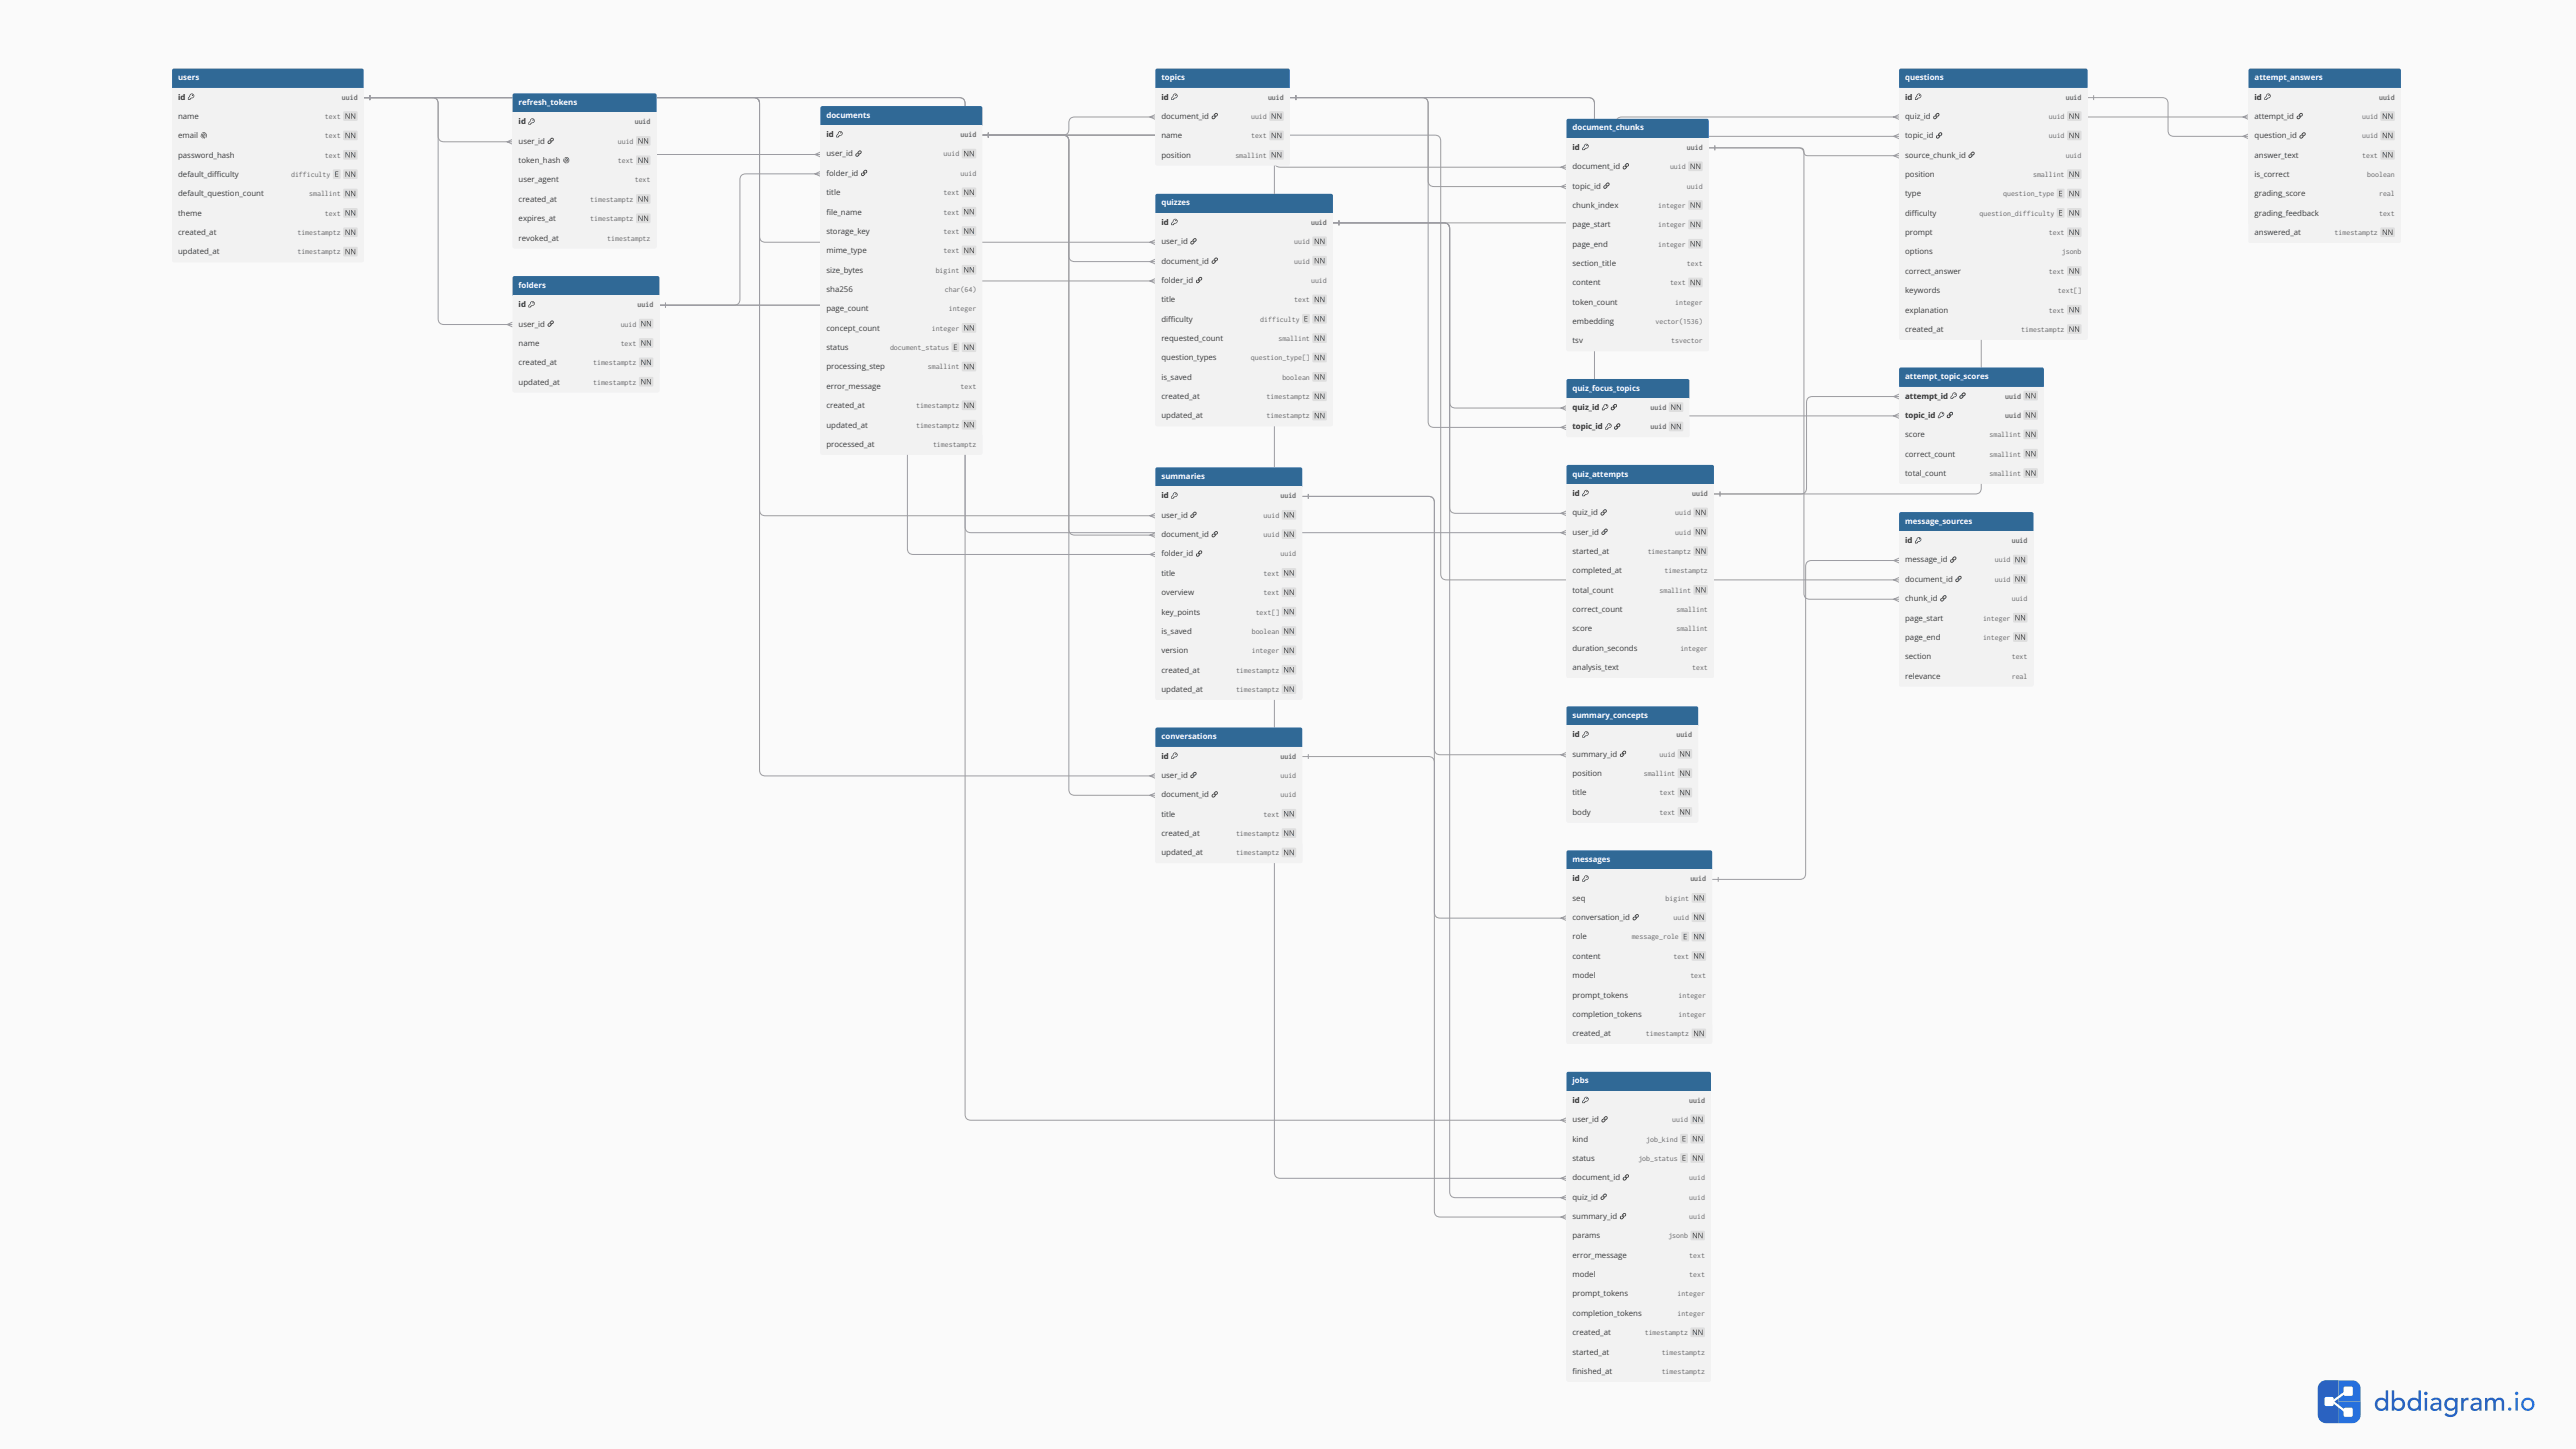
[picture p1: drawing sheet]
<svg xmlns="http://www.w3.org/2000/svg" width="677mm" height="381mm" viewBox="0 0 677 381" stroke-linecap="round" stroke-linejoin="round" font-family="sans-serif">
<defs><g id="words">
<g font-size="2.1" fill="#fff">
<text x="46.8" y="21.1">users</text>
<text x="305.4" y="21.1">topics</text>
<text x="500.9" y="21.1">questions</text>
<text x="592.8" y="21.1">attempt_answers</text>
<text x="136.4" y="27.6">refresh_tokens</text>
<text x="217.3" y="31">documents</text>
<text x="413.5" y="34.3">document_chunks</text>
<text x="305.4" y="54">quizzes</text>
<text x="136.4" y="75.7">folders</text>
<text x="500.9" y="99.7">attempt_topic_scores</text>
<text x="413.5" y="102.7">quiz_focus_topics</text>
<text x="305.4" y="125.9">summaries</text>
<text x="413.5" y="125.3">quiz_attempts</text>
<text x="500.9" y="137.7">message_sources</text>
<text x="413.5" y="188.8">summary_concepts</text>
<text x="305.4" y="194.4">conversations</text>
<text x="413.5" y="226.7">messages</text>
<text x="413.5" y="284.9">jobs</text>
</g>
<g font-size="2.1" fill="#2c2c2c">
<text x="46.8" y="26.2">id</text>
<text x="305.4" y="26.2">id</text>
<text x="500.9" y="26.2">id</text>
<text x="592.8" y="26.2">id</text>
<text x="136.4" y="32.7">id</text>
<text x="217.3" y="36.1">id</text>
<text x="413.5" y="39.4">id</text>
<text x="305.4" y="59.1">id</text>
<text x="136.4" y="80.8">id</text>
<text x="413.5" y="107.8">quiz_id</text>
<text x="500.9" y="104.8">attempt_id</text>
<text x="413.5" y="112.9">topic_id</text>
<text x="500.9" y="109.9">topic_id</text>
<text x="305.4" y="131">id</text>
<text x="413.5" y="130.4">id</text>
<text x="500.9" y="142.8">id</text>
<text x="413.5" y="193.9">id</text>
<text x="305.4" y="199.4">id</text>
<text x="413.5" y="231.7">id</text>
<text x="413.5" y="290">id</text>
</g>
<g font-size="2.1" fill="#6a6a6a">
<text x="89.9" y="26.2">uuid</text>
<text x="333.4" y="26.2">uuid</text>
<text x="543.2" y="26.2">uuid</text>
<text x="625.6" y="26.2">uuid</text>
<text x="85.5" y="31.3">text</text>
<text x="166.9" y="32.7">uuid</text>
<text x="329" y="31.3">uuid</text>
<text x="538.7" y="31.3">uuid</text>
<text x="621.1" y="31.3">uuid</text>
<text x="85.5" y="36.4">text</text>
<text x="85.5" y="41.5">text</text>
<text x="162.5" y="37.8">uuid</text>
<text x="248.1" y="41.1">uuid</text>
<text x="252.6" y="36.1">uuid</text>
<text x="324.8" y="41.5">smallint</text>
<text x="329" y="36.4">text</text>
<text x="443.6" y="39.4">uuid</text>
<text x="538.7" y="36.4">uuid</text>
<text x="543.2" y="41.5">uuid</text>
<text x="621.1" y="36.4">uuid</text>
<text x="621.1" y="41.5">text</text>
<text x="76.5" y="46.6">difficulty</text>
<text x="162.5" y="42.9">text</text>
<text x="166.9" y="48">text</text>
<text x="252.6" y="46.2">uuid</text>
<text x="439.1" y="44.5">uuid</text>
<text x="534.6" y="46.6">smallint</text>
<text x="622.5" y="46.6">boolean</text>
<text x="81.3" y="51.6">smallint</text>
<text x="155.2" y="53.1">timestamptz</text>
<text x="248.1" y="51.3">text</text>
<text x="443.6" y="49.6">uuid</text>
<text x="526.7" y="51.6">question_type</text>
<text x="625.6" y="51.6">real</text>
<text x="85.5" y="56.7">text</text>
<text x="155.2" y="58.2">timestamptz</text>
<text x="248.1" y="56.4">text</text>
<text x="344.7" y="59.1">uuid</text>
<text x="436" y="54.7">integer</text>
<text x="436" y="59.8">integer</text>
<text x="520.5" y="56.7">question_difficulty</text>
<text x="625.6" y="56.7">text</text>
<text x="78.2" y="61.8">timestamptz</text>
<text x="159.7" y="63.3">timestamptz</text>
<text x="248.1" y="61.5">text</text>
<text x="340.3" y="64.2">uuid</text>
<text x="436" y="64.8">integer</text>
<text x="538.7" y="61.8">text</text>
<text x="613.9" y="61.8">timestamptz</text>
<text x="78.2" y="66.9">timestamptz</text>
<text x="246" y="71.7">bigint</text>
<text x="248.1" y="66.6">text</text>
<text x="340.3" y="69.3">uuid</text>
<text x="443.6" y="69.9">text</text>
<text x="542.1" y="66.9">jsonb</text>
<text x="248.4" y="76.8">char(64)</text>
<text x="344.7" y="74.4">uuid</text>
<text x="439.1" y="75">text</text>
<text x="538.7" y="72">text</text>
<text x="541.1" y="77.1">text[]</text>
<text x="167.7" y="80.8">uuid</text>
<text x="249.5" y="81.9">integer</text>
<text x="340.3" y="79.5">text</text>
<text x="440.5" y="80.1">integer</text>
<text x="538.7" y="82.2">text</text>
<text x="163.2" y="85.8">uuid</text>
<text x="245" y="87">integer</text>
<text x="331.4" y="84.6">difficulty</text>
<text x="336.2" y="89.7">smallint</text>
<text x="435.3" y="85.2">vector(1536)</text>
<text x="531.5" y="87.3">timestamptz</text>
<text x="163.2" y="90.9">text</text>
<text x="234" y="92.1">document_status</text>
<text x="328.9" y="94.8">question_type[]</text>
<text x="439.4" y="90.3">tsvector</text>
<text x="156" y="96">timestamptz</text>
<text x="156" y="101.1">timestamptz</text>
<text x="244" y="97.1">smallint</text>
<text x="337.2" y="99.9">boolean</text>
<text x="240.9" y="107.3">timestamptz</text>
<text x="252.6" y="102.2">text</text>
<text x="333" y="104.9">timestamptz</text>
<text x="434" y="107.8">uuid</text>
<text x="527.3" y="104.8">uuid</text>
<text x="240.9" y="112.4">timestamptz</text>
<text x="333" y="110">timestamptz</text>
<text x="434" y="112.9">uuid</text>
<text x="527.3" y="109.9">uuid</text>
<text x="245.3" y="117.5">timestamptz</text>
<text x="523.1" y="115">smallint</text>
<text x="523.1" y="120.1">smallint</text>
<text x="523.1" y="125.1">smallint</text>
<text x="336.7" y="131">uuid</text>
<text x="444.9" y="130.4">uuid</text>
<text x="332.2" y="136.1">uuid</text>
<text x="440.5" y="135.5">uuid</text>
<text x="332.2" y="141.2">uuid</text>
<text x="440.5" y="140.6">uuid</text>
<text x="529" y="142.8">uuid</text>
<text x="336.7" y="146.3">uuid</text>
<text x="433.2" y="145.7">timestamptz</text>
<text x="524.5" y="147.9">uuid</text>
<text x="332.2" y="151.4">text</text>
<text x="436.3" y="155.9">smallint</text>
<text x="437.7" y="150.8">timestamptz</text>
<text x="524.5" y="153">uuid</text>
<text x="330.2" y="161.6">text[]</text>
<text x="332.2" y="156.5">text</text>
<text x="440.8" y="160.9">smallint</text>
<text x="529" y="158.1">uuid</text>
<text x="329.1" y="166.7">boolean</text>
<text x="440.8" y="166">smallint</text>
<text x="521.4" y="163.2">integer</text>
<text x="329.1" y="171.8">integer</text>
<text x="441.8" y="171.1">integer</text>
<text x="521.4" y="168.3">integer</text>
<text x="529" y="173.4">text</text>
<text x="325" y="176.9">timestamptz</text>
<text x="444.9" y="176.2">text</text>
<text x="529" y="178.4">real</text>
<text x="325" y="181.9">timestamptz</text>
<text x="440.8" y="193.9">uuid</text>
<text x="336.7" y="199.4">uuid</text>
<text x="436.3" y="199">uuid</text>
<text x="336.7" y="204.5">uuid</text>
<text x="336.7" y="209.6">uuid</text>
<text x="432.2" y="204.1">smallint</text>
<text x="436.3" y="209.2">text</text>
<text x="332.2" y="214.7">text</text>
<text x="436.3" y="214.2">text</text>
<text x="325" y="219.8">timestamptz</text>
<text x="325" y="224.9">timestamptz</text>
<text x="444.5" y="231.7">uuid</text>
<text x="437.9" y="236.8">bigint</text>
<text x="440" y="241.9">uuid</text>
<text x="429" y="247">message_role</text>
<text x="440" y="252.1">text</text>
<text x="444.5" y="257.2">text</text>
<text x="441.4" y="262.3">integer</text>
<text x="441.4" y="267.4">integer</text>
<text x="432.8" y="272.5">timestamptz</text>
<text x="444.2" y="290">uuid</text>
<text x="439.7" y="295.1">uuid</text>
<text x="430.8" y="305.3">job_status</text>
<text x="432.9" y="300.2">job_kind</text>
<text x="444.2" y="310.3">uuid</text>
<text x="444.2" y="315.4">uuid</text>
<text x="444.2" y="320.5">uuid</text>
<text x="438.7" y="325.6">jsonb</text>
<text x="444.2" y="330.7">text</text>
<text x="444.2" y="335.8">text</text>
<text x="441.1" y="340.9">integer</text>
<text x="441.1" y="346">integer</text>
<text x="432.5" y="351.1">timestamptz</text>
<text x="436.9" y="356.2">timestamptz</text>
<text x="436.9" y="361.3">timestamptz</text>
</g>
<g font-size="2.1" fill="#3c3c3c">
<text x="46.8" y="31.3">name</text>
<text x="305.4" y="31.3">document_id</text>
<text x="500.9" y="31.3">quiz_id</text>
<text x="592.8" y="31.3">attempt_id</text>
<text x="46.8" y="36.4">email</text>
<text x="46.8" y="41.5">password_hash</text>
<text x="136.4" y="37.8">user_id</text>
<text x="217.3" y="41.1">user_id</text>
<text x="305.4" y="36.4">name</text>
<text x="305.4" y="41.5">position</text>
<text x="500.9" y="36.4">topic_id</text>
<text x="500.9" y="41.5">source_chunk_id</text>
<text x="592.8" y="36.4">question_id</text>
<text x="592.8" y="41.5">answer_text</text>
<text x="46.8" y="46.6">default_difficulty</text>
<text x="136.4" y="42.9">token_hash</text>
<text x="136.4" y="48">user_agent</text>
<text x="217.3" y="46.2">folder_id</text>
<text x="413.5" y="44.5">document_id</text>
<text x="500.9" y="46.6">position</text>
<text x="592.8" y="46.6">is_correct</text>
<text x="46.8" y="51.6">default_question_count</text>
<text x="136.4" y="53.1">created_at</text>
<text x="217.3" y="51.3">title</text>
<text x="413.5" y="49.6">topic_id</text>
<text x="500.9" y="51.6">type</text>
<text x="592.8" y="51.6">grading_score</text>
<text x="46.8" y="56.7">theme</text>
<text x="136.4" y="58.2">expires_at</text>
<text x="217.3" y="56.4">file_name</text>
<text x="413.5" y="54.7">chunk_index</text>
<text x="413.5" y="59.8">page_start</text>
<text x="500.9" y="56.7">difficulty</text>
<text x="592.8" y="56.7">grading_feedback</text>
<text x="46.8" y="61.8">created_at</text>
<text x="136.4" y="63.3">revoked_at</text>
<text x="217.3" y="61.5">storage_key</text>
<text x="305.4" y="64.2">user_id</text>
<text x="413.5" y="64.8">page_end</text>
<text x="500.9" y="61.8">prompt</text>
<text x="592.8" y="61.8">answered_at</text>
<text x="46.8" y="66.9">updated_at</text>
<text x="217.3" y="66.6">mime_type</text>
<text x="217.3" y="71.7">size_bytes</text>
<text x="305.4" y="69.3">document_id</text>
<text x="413.5" y="69.9">section_title</text>
<text x="500.9" y="66.9">options</text>
<text x="217.3" y="76.8">sha256</text>
<text x="305.4" y="74.4">folder_id</text>
<text x="413.5" y="75">content</text>
<text x="500.9" y="72">correct_answer</text>
<text x="500.9" y="77.1">keywords</text>
<text x="217.3" y="81.9">page_count</text>
<text x="305.4" y="79.5">title</text>
<text x="413.5" y="80.1">token_count</text>
<text x="500.9" y="82.2">explanation</text>
<text x="136.4" y="85.8">user_id</text>
<text x="217.3" y="87">concept_count</text>
<text x="305.4" y="84.6">difficulty</text>
<text x="305.4" y="89.7">requested_count</text>
<text x="413.5" y="85.2">embedding</text>
<text x="500.9" y="87.3">created_at</text>
<text x="136.4" y="90.9">name</text>
<text x="217.3" y="92.1">status</text>
<text x="305.4" y="94.8">question_types</text>
<text x="413.5" y="90.3">tsv</text>
<text x="136.4" y="96">created_at</text>
<text x="136.4" y="101.1">updated_at</text>
<text x="217.3" y="97.1">processing_step</text>
<text x="305.4" y="99.9">is_saved</text>
<text x="217.3" y="102.2">error_message</text>
<text x="217.3" y="107.3">created_at</text>
<text x="305.4" y="104.9">created_at</text>
<text x="217.3" y="112.4">updated_at</text>
<text x="305.4" y="110">updated_at</text>
<text x="217.3" y="117.5">processed_at</text>
<text x="500.9" y="115">score</text>
<text x="500.9" y="120.1">correct_count</text>
<text x="500.9" y="125.1">total_count</text>
<text x="305.4" y="136.1">user_id</text>
<text x="413.5" y="135.5">quiz_id</text>
<text x="305.4" y="141.2">document_id</text>
<text x="413.5" y="140.6">user_id</text>
<text x="305.4" y="146.3">folder_id</text>
<text x="413.5" y="145.7">started_at</text>
<text x="500.9" y="147.9">message_id</text>
<text x="305.4" y="151.4">title</text>
<text x="413.5" y="150.8">completed_at</text>
<text x="413.5" y="155.9">total_count</text>
<text x="500.9" y="153">document_id</text>
<text x="305.4" y="156.5">overview</text>
<text x="305.4" y="161.6">key_points</text>
<text x="413.5" y="160.9">correct_count</text>
<text x="500.9" y="158.1">chunk_id</text>
<text x="305.4" y="166.7">is_saved</text>
<text x="413.5" y="166">score</text>
<text x="500.9" y="163.2">page_start</text>
<text x="305.4" y="171.8">version</text>
<text x="413.5" y="171.1">duration_seconds</text>
<text x="500.9" y="168.3">page_end</text>
<text x="500.9" y="173.4">section</text>
<text x="305.4" y="176.9">created_at</text>
<text x="413.5" y="176.2">analysis_text</text>
<text x="500.9" y="178.4">relevance</text>
<text x="305.4" y="181.9">updated_at</text>
<text x="413.5" y="199">summary_id</text>
<text x="305.4" y="204.5">user_id</text>
<text x="305.4" y="209.6">document_id</text>
<text x="413.5" y="204.1">position</text>
<text x="413.5" y="209.2">title</text>
<text x="305.4" y="214.7">title</text>
<text x="413.5" y="214.2">body</text>
<text x="305.4" y="219.8">created_at</text>
<text x="305.4" y="224.9">updated_at</text>
<text x="413.5" y="236.8">seq</text>
<text x="413.5" y="241.9">conversation_id</text>
<text x="413.5" y="247">role</text>
<text x="413.5" y="252.1">content</text>
<text x="413.5" y="257.2">model</text>
<text x="413.5" y="262.3">prompt_tokens</text>
<text x="413.5" y="267.4">completion_tokens</text>
<text x="413.5" y="272.5">created_at</text>
<text x="413.5" y="295.1">user_id</text>
<text x="413.5" y="300.2">kind</text>
<text x="413.5" y="305.3">status</text>
<text x="413.5" y="310.3">document_id</text>
<text x="413.5" y="315.4">quiz_id</text>
<text x="413.5" y="320.5">summary_id</text>
<text x="413.5" y="325.6">params</text>
<text x="413.5" y="330.7">error_message</text>
<text x="413.5" y="335.8">model</text>
<text x="413.5" y="340.9">prompt_tokens</text>
<text x="413.5" y="346">completion_tokens</text>
<text x="413.5" y="351.1">created_at</text>
<text x="413.5" y="356.2">started_at</text>
<text x="413.5" y="361.3">finished_at</text>
</g>
</g></defs>
<path d="M0 0h677.3v381h-677.3z" fill="#fafafa"/>
<path d="M614.9 362.9h3.7a2.15 2.15 0 0 1 2.1 2.2v3.4h-5.8z" fill="#428cff"/>
<path d="M614.9 368.5h5.8v3.6a2.16 2.16 0 0 1-2.1 2.1h-3.7z" fill="#2670de"/>
<path d="M610.1 363.6l.9-.6 .6-.1h3.3v11.3h-3.3a2.16 2.16 0 0 1-2.2-2.1v-7l.1-.6z" fill="#2161cf"/>
<g fill="#fff">
<path d="M612.5 368.8l4.7-3.4 .3 .5-4.7 3.3z"/>
<path d="M612.8 367.8l4.5 3.5-.3 .4-4.5-3.5z"/>
<path d="M611.4 367.4l1.8-.1 .4 .2v1.8l-.2 .4h-1.8l-.3-.2-.1-1.8zM616.3 364.8l.4-.2 1.7 .1 .2 .3v1.8l-.4 .2h-1.8l-.2-.4zM616.3 370.3l.4-.2 1.7 .1 .2 .4v1.7l-.4 .2h-1.8l-.2-.4z"/>
</g>
<path d="M624.9 368a1.64 1.64 0 0 1 2.4 .1v-2.5h.6v5.3h-.6v-.5a1.71 1.71 0 0 1-2.5 .1 1.71 1.71 0 0 1 .1-2.5zM625 369.3a1.15 1.15 0 0 0 2.3 0 1.15 1.15 0 0 0-2.3 0zM628.9 365.6h.6v2.5a1.68 1.68 0 0 1 2.4 0 1.68 1.68 0 0 1 0 2.3 1.68 1.68 0 0 1-2.4 0v.5h-.6zM629.5 369.3a1.15 1.15 0 0 0 2.3 0 1.15 1.15 0 0 0-2.3 0zM633.5 368a1.64 1.64 0 0 1 2.4 .1v-2.5h.7v5.3h-.7v-.5a1.71 1.71 0 0 1-2.5 .1 1.71 1.71 0 0 1 .1-2.5zM633.7 369.3a1.14 1.14 0 0 0 2.2 0 1.14 1.14 0 0 0-2.2 0zM637.4 366.4a.46 .46 0 0 1 .9 0 .46 .46 0 0 1-.9 0zM637.5 367.6h.7v3.3h-.7zM639.2 368a1.56 1.56 0 0 1 2.7 .6v2.3h-.5v-.5a1.17 1.17 0 0 1-1.6 .5 1.17 1.17 0 0 1-.5-1.6l.9-.4h1.1a.95 .95 0 0 0-.7-.9 .95 .95 0 0 0-1 .4zM639.8 369.6a.72 .72 0 0 0 .4 .9 .72 .72 0 0 0 .9-.3l.2-.9-1 .1zM643.2 368a1.62 1.62 0 0 1 2.4 .1v-.5h.6v3.3a1.97 1.97 0 0 1-1.4 1.7 1.97 1.97 0 0 1-2.1-.6l.5-.5a1.32 1.32 0 0 0 1.6 .5 1.32 1.32 0 0 0 .7-1.6 1.68 1.68 0 0 1-2.4 0 1.68 1.68 0 0 1 .1-2.4zM643.4 369.2a1.11 1.11 0 0 0 2.2 0 1.11 1.11 0 0 0-2.2 0zM647.1 367.6h.7v.5l.5-.5h.8l-.1 .6a.95 .95 0 0 0-1.2 1.1v1.6h-.7zM649.8 368a1.56 1.56 0 0 1 2.7 .6v2.3h-.6v-.5a1.18 1.18 0 0 1-1.6 .6 1.18 1.18 0 0 1-.5-1.7l.9-.4h1.2a.95 .95 0 0 0-.7-.9 .95 .95 0 0 0-1.1 .4zM650.4 369.6a.72 .72 0 0 0 .4 .9 .72 .72 0 0 0 .9-.3l.2-.9-1 .1zM653.4 367.6h.6l.1 .4a1.23 1.23 0 0 1 2 .1 1.25 1.25 0 0 1 1.6-.5 1.25 1.25 0 0 1 .7 1.4v1.9h-.6v-1.8a.81 .81 0 0 0-.8-1 .81 .81 0 0 0-.8 1v1.8h-.6v-1.7a.82 .82 0 0 0-.8-1.1 .82 .82 0 0 0-.7 1.1v1.7h-.7z" fill="#2161cf"/>
<path d="M659.5 370.5a.46 .46 0 0 1 .9 0 .46 .46 0 0 1-.9 0zM661.3 366.4a.46 .46 0 0 1 .9 0 .46 .46 0 0 1-.9 0zM661.4 367.6h.7v3.3h-.7zM662.9 369.2a1.77 1.77 0 0 1 3.5 0 1.77 1.77 0 0 1-3.5 0zM663.6 369.3a1.15 1.15 0 0 0 2.3 0 1.15 1.15 0 0 0-2.3 0z" fill="#428cff"/>
<g fill="none" stroke="#9c9ca3" stroke-width=".26">
<path d="M95.6 25.7h1.6M97.2 25.7h16.4a1.41 1.41 0 0 1 1.6 1.6v8.4a1.41 1.41 0 0 0 1.6 1.6h18M97.2 25.7h16.4a1.41 1.41 0 0 1 1.6 1.6v56.4a1.41 1.41 0 0 0 1.6 1.6h18M97.2 25.7h56.9a1.41 1.41 0 0 1 1.6 1.6v11.7a1.41 1.41 0 0 0 1.6 1.6h58.4M97.2 25.7h100.9a1.41 1.41 0 0 1 1.6 1.6v34.8a1.41 1.41 0 0 0 1.6 1.6h102.5M97.2 25.7h155a1.41 1.41 0 0 1 1.6 1.6v111.2a1.41 1.41 0 0 0 1.6 1.6h156.5M97.2 25.7h100.9a1.41 1.41 0 0 1 1.6 1.6v106.7a1.41 1.41 0 0 0 1.6 1.6h102.5M97.2 25.7h100.9a1.41 1.41 0 0 1 1.6 1.6v175.1a1.41 1.41 0 0 0 1.6 1.6h102.5M97.2 25.7h155a1.41 1.41 0 0 1 1.6 1.6v265.7a1.41 1.41 0 0 0 1.6 1.6h156.5M97.2 25v1.3M134.8 36.6l-1.5 .7 1.5 .6M215.7 40l-1.4 .6 1.4 .7"/>
<path d="M258.3 35.5h1.6M259.9 35.5h73.6a1.41 1.41 0 0 1 1.6 1.6v5.3a1.41 1.41 0 0 0 1.6 1.6h75.2M259.9 35.5h19.6a1.41 1.41 0 0 1 1.5 1.6v30.1a1.41 1.41 0 0 0 1.6 1.6h21.2M259.9 35.5h19.6a1.41 1.41 0 0 1 1.5 1.6v102a1.41 1.41 0 0 0 1.6 1.6h21.2M259.9 35.5h19.6a1.41 1.41 0 0 1 1.5 1.6v170.4a1.41 1.41 0 0 0 1.6 1.6h21.2M259.9 35.5h117.3a1.41 1.41 0 0 1 1.6 1.6v113.8a1.41 1.41 0 0 0 1.6 1.6h119M259.9 35.5h73.6a1.41 1.41 0 0 1 1.6 1.6v271.1a1.41 1.41 0 0 0 1.6 1.6h75.2M259.9 34.9v1.3M303.8 30.8h-21.2a1.41 1.41 0 0 0-1.6 1.6 3.3 3.3 0 0 1-.4 2.7l-1.1 .4h-19.6M303.8 30.1l-1.4 .7 1.4 .6M339.1 25.7h1.6M340.7 25.7h33.2a1.41 1.41 0 0 1 1.6 1.6v20.2a1.41 1.41 0 0 0 1.6 1.6h34.8"/>
<path d="M340.7 25.7h33.2a1.41 1.41 0 0 1 1.6 1.6v83.5a1.41 1.41 0 0 0 1.6 1.6h34.8M340.7 25.7h77a1.41 1.41 0 0 1 1.5 1.6v7a1.41 1.41 0 0 0 1.6 1.6h78.6M340.7 25.7h77a1.41 1.41 0 0 1 1.5 1.6v80.5a1.41 1.41 0 0 0 1.6 1.6h78.6M340.7 25v1.3M449.3 38.9h1.6M450.9 38.9h22.4a1.07 1.07 0 0 1 1.1 1.4 .89 .89 0 0 0 1 .6h24M450.9 38.9h21.8a1.41 1.41 0 0 1 1.6 1.6v115.5a1.41 1.41 0 0 0 1.6 1.6h23.5M450.9 38.2v1.3M499.4 35.2l-1.5 .7 1.5 .6M499.4 30.8h-72.9a1.41 1.41 0 0 0-1.6 1.6v24.6a1.41 1.41 0 0 1-1.6 1.6h-71.2M499.4 30.1l-1.5 .7 1.5 .6M548.9 25.7h19.6a1.41 1.41 0 0 1 1.6 1.6v7a1.41 1.41 0 0 0 1.6 1.6h19.5"/>
<path d="M550.5 25v1.3M591.2 35.2l-1.4 .7 1.4 .6M591.2 30.8h-68.7a1.41 1.41 0 0 0-1.6 1.6v95.9a1.41 1.41 0 0 1-1.5 1.6h-67.1M591.2 30.1l-1.4 .7 1.4 .6M215.7 45.7h-19.6a1.41 1.41 0 0 0-1.5 1.6v31.4a1.41 1.41 0 0 1-1.6 1.5h-18M215.7 45.1l-1.4 .6 1.4 .7M350.5 58.6h1.6M352.1 58.6h27.5a1.41 1.41 0 0 1 1.6 1.6v45.5a1.41 1.41 0 0 0 1.6 1.6h29.1M352.1 58.6h27.5a1.41 1.41 0 0 1 1.6 1.6v73.2a1.41 1.41 0 0 0 1.6 1.6h29.1M352.1 58.6h27.5a1.41 1.41 0 0 1 1.6 1.6v253.1a1.41 1.41 0 0 0 1.6 1.6h29.1M352.1 58v1.2M411.9 48.4l-1.4 .7 1.4 .6"/>
<path d="M411.9 43.3l-1.4 .7 1.4 .6M499.4 40.3l-1.5 .6 1.5 .7M175 79.6v1.3M303.8 73.9h-63.6a1.41 1.41 0 0 0-1.6 1.6v3.2a1.41 1.41 0 0 1-1.6 1.5h-62M303.8 73.2l-1.4 .7 1.4 .6M303.8 63.1l-1.4 .6 1.4 .6M303.8 68.1l-1.4 .7 1.4 .6M134.8 84.7l-1.5 .6 1.5 .7M173.4 80.2h1.6M175 80.2h62a1.41 1.41 0 0 1 1.6 1.6v62.4a1.41 1.41 0 0 0 1.6 1.6h63.6M411.9 111.7l-1.4 .7 1.4 .6M411.9 106.7l-1.4 .6 1.4 .6"/>
<path d="M499.4 108.7l-1.5 .7 1.5 .6M499.4 104.3h-22.8a1.41 1.41 0 0 0-1.6 1.6v22.4a1.41 1.41 0 0 1-1.6 1.6h-21.1M499.4 103.6l-1.5 .7 1.5 .6M303.8 135l-1.4 .6 1.4 .6M342.4 130.5h1.6M344 130.5h31.6a1.41 1.41 0 0 1 1.6 1.6v64.8a1.41 1.41 0 0 0 1.5 1.6h33.2M344 130.5h31.6a1.41 1.41 0 0 1 1.6 1.6v186.3a1.41 1.41 0 0 0 1.5 1.6h33.2M344 129.9v1.3M411.9 139.4l-1.4 .7 1.4 .6M411.9 134.3l-1.4 .7 1.4 .6M450.7 129.9h1.6M452.3 129.2v1.3"/>
<path d="M303.8 145.2l-1.4 .6 1.4 .6M303.8 140.1l-1.4 .6 1.4 .6M499.4 147.4h-23a1.41 1.41 0 0 0-1.6 1.6v80.6a1.41 1.41 0 0 1-1.6 1.6h-23M499.4 146.7l-1.5 .7 1.5 .6M499.4 156.9l-1.5 .7 1.5 .6M499.4 151.8l-1.5 .7 1.5 .6M342.4 198.9h33.2a1.41 1.41 0 0 1 1.6 1.6v39.3a1.41 1.41 0 0 0 1.5 1.6h33.2M344 198.3v1.3M411.9 197.8l-1.4 .7 1.4 .6M303.8 203.4l-1.4 .6 1.4 .7M303.8 208.5l-1.4 .6 1.4 .7M451.8 230.6v1.3"/>
<path d="M411.9 240.8l-1.4 .6 1.4 .6M411.9 293.9l-1.4 .7 1.4 .6M411.9 309.2l-1.4 .6 1.4 .7M411.9 319.4l-1.4 .6 1.4 .6M411.9 314.3l-1.4 .6 1.4 .7"/>
</g>
<path d="M45.5 18.1l49.7-.1 .4 .3v50.2l-.2 .4h-49.7l-.4-.2-.1-50.2z" fill="#f2f2f2"/>
<path d="M45.5 18.1l49.7-.1 .4 .5v4.6h-50.4v-4.6z" fill="#306996"/>
<path d="M45.2 23.1h50.4v5.1h-50.4z" fill="#f2f2f2"/>
<path d="M50.2 24.8a.47 .47 0 0 1 .7 .4 .47 .47 0 0 1-.6 .5l-.4 .4h-.3v-.3zM50 24.8l-.6 .9v.5l.6 .1 .2-.3a.79 .79 0 0 0 .7-1.2l-.4-.2zM50.5 25.1a.16 .16 0 0 0 .3 0 .16 .16 0 0 0-.3 0z" fill="#2b2b2b"/>
<path d="M45.2 28.2h50.4v5.1h-50.4z" fill="#f2f2f2"/>
<path d="M90.3 29.3h3.7l-.1 2.4h-3.6z" fill="#dedede"/>
<g fill="#3d3d3d">
<path d="M90.9 29.8h.1l.8 1.2v-1.2h.1v1.4h-.1l-.8-1.2v1.2h-.1z"/>
<path d="M92.3 29.8h.2l.8 1.2v-1.2h.1v1.4h-.2l-.7-1.2v1.2h-.2z"/>
</g>
<path d="M45.2 33.3h50.4v5.1h-50.4z" fill="#f2f2f2"/>
<path d="M53.8 36l.1 .1-.2 .3zM53.5 35.5l.1 .3-.3 .6zM53.3 35.2a.41 .41 0 0 1 .6 0 .41 .41 0 0 1-.1 .6 .3 .3 0 0 0 0-.4 .3 .3 0 0 0-.5 .1l-.3 .8zM53.2 34.9a.8 .8 0 0 1 1 .2 .8 .8 0 0 1-.1 1.1v-.1a.75 .75 0 0 0 0-.9 .75 .75 0 0 0-.9-.2zM52.9 35.2h.2l-.3 .8z" fill="#3d3d3d"/>
<path d="M90.3 34.4h3.7l-.1 2.4h-3.6z" fill="#dedede"/>
<g fill="#3d3d3d">
<path d="M90.9 34.9h.1l.8 1.2v-1.2h.1v1.4h-.1l-.8-1.2v1.2h-.1z"/>
<path d="M92.3 34.9h.2l.8 1.2v-1.2h.1v1.4h-.2l-.7-1.2v1.2h-.2z"/>
</g>
<path d="M45.2 38.4h50.4v5.1h-50.4z" fill="#f2f2f2"/>
<path d="M90.3 39.5h3.7l-.1 2.4h-3.6z" fill="#dedede"/>
<g fill="#3d3d3d">
<path d="M90.9 40h.1l.8 1.2v-1.2h.1v1.4h-.1l-.8-1.2v1.2h-.1z"/>
<path d="M92.3 40h.2l.8 1.2v-1.2h.1v1.4h-.2l-.7-1.2v1.2h-.2z"/>
</g>
<path d="M45.2 43.5h50.4v5.1h-50.4z" fill="#f2f2f2"/>
<path d="M90.3 44.6h3.7l-.1 2.4h-3.6z" fill="#dedede"/>
<g fill="#3d3d3d">
<path d="M90.9 45.1h.1l.8 1.2v-1.2h.1v1.4h-.1l-.8-1.2v1.2h-.1z"/>
<path d="M92.3 45.1h.2l.8 1.2v-1.2h.1v1.4h-.2l-.7-1.2v1.2h-.2z"/>
</g>
<path d="M87.6 44.6h1.9v2.4h-1.9z" fill="#dedede"/>
<path d="M88.2 45.1h.7v.1h-.6v.5h.6v.1h-.6v.6h.6v.1h-.7z" fill="#3d3d3d"/>
<path d="M45.2 48.6h50.4v5.1h-50.4z" fill="#f2f2f2"/>
<path d="M90.3 49.7h3.7l-.1 2.4h-3.6z" fill="#dedede"/>
<g fill="#3d3d3d">
<path d="M90.9 50.2h.1l.8 1.2v-1.2h.1v1.4h-.1l-.8-1.2v1.2h-.1z"/>
<path d="M92.3 50.2h.2l.8 1.2v-1.2h.1v1.4h-.2l-.7-1.2v1.2h-.2z"/>
</g>
<path d="M45.2 53.7h50.4v5.1h-50.4z" fill="#f2f2f2"/>
<path d="M90.3 54.8h3.7l-.1 2.4h-3.6z" fill="#dedede"/>
<g fill="#3d3d3d">
<path d="M90.9 55.3h.1l.8 1.2v-1.2h.1v1.4h-.1l-.8-1.2v1.2h-.1z"/>
<path d="M92.3 55.3h.2l.8 1.2v-1.2h.1v1.4h-.2l-.7-1.2v1.2h-.2z"/>
</g>
<path d="M45.2 58.8h50.4v5.1h-50.4z" fill="#f2f2f2"/>
<path d="M90.3 59.9h3.7l-.1 2.4-3.6-.1z" fill="#dedede"/>
<g fill="#3d3d3d">
<path d="M90.9 60.4h.1l.8 1.2v-1.2h.1v1.4h-.1l-.8-1.2v1.2h-.1z"/>
<path d="M92.3 60.4h.2l.8 1.2v-1.2h.1v1.4h-.2l-.7-1.2v1.2h-.2z"/>
</g>
<path d="M45.2 63.9h50.4v4.6l-.4 .4h-49.5l-.5-.4z" fill="#f2f2f2"/>
<path d="M90.3 65h3.7l-.1 2.4-3.6-.1z" fill="#dedede"/>
<g fill="#3d3d3d">
<path d="M90.9 65.4h.1l.8 1.2v-1.2h.1v1.5h-.1l-.8-1.2v1.2h-.1z"/>
<path d="M92.3 65.4h.2l.8 1.2v-1.2h.1v1.5h-.2l-.7-1.2v1.2h-.2z"/>
</g>
<path d="M135 24.6h37.2l.4 .2v40l-.2 .4-37.1 .1-.5-.3v-40z" fill="#f2f2f2"/>
<path d="M135 24.6h37.2l.4 .4v4.6h-37.8v-4.6z" fill="#306996"/>
<path d="M134.8 29.6h37.8v5.1h-37.8z" fill="#f2f2f2"/>
<path d="M139.7 31.3a.47 .47 0 0 1 .8 .4 .47 .47 0 0 1-.7 .5l-.4 .4h-.3v-.3zM139.5 31.3l-.6 1v.4l.6 .1 .2-.3a.79 .79 0 0 0 .7-1.2l-.4-.2zM140 31.6a.16 .16 0 0 0 .3 0 .16 .16 0 0 0-.3 0z" fill="#2b2b2b"/>
<path d="M134.8 34.7h37.8v5.1h-37.8z" fill="#f2f2f2"/>
<path d="M144.6 36.6l.2-.3a.45 .45 0 0 1 .8 .2 .45 .45 0 0 1-.5 .6l.2-.6h-.2l-.3 .3-.1 .5-.2-.3zM144.1 37.1l.3-.1-.2 .4 .3 .2 .4-.8a.6 .6 0 0 1-.1 .9 .6 .6 0 0 1-.8-.2z" fill="#3d3d3d"/>
<path d="M167.3 35.9h3.7v2.3h-3.7z" fill="#dedede"/>
<g fill="#3d3d3d">
<path d="M167.9 36.3h.2l.7 1.2v-1.2h.2v1.5h-.2l-.8-1.2v1.2h-.1z"/>
<path d="M169.3 36.3h.2l.8 1.2v-1.2h.1v1.5h-.2l-.7-1.2v1.2h-.2z"/>
</g>
<path d="M134.8 39.8h37.8v5.1h-37.8z" fill="#f2f2f2"/>
<path d="M149.1 42.5l.2 .1-.3 .4zM148.9 42l.1 .4-.3 .5zM148.6 41.8a.41 .41 0 0 1 .6 0 .41 .41 0 0 1 0 .6 .3 .3 0 0 0-.1-.5 .3 .3 0 0 0-.4 .2l-.3 .7zM148.5 41.4a.8 .8 0 0 1 1 .3 .8 .8 0 0 1-.1 1v-.1a.75 .75 0 0 0 0-.9 .75 .75 0 0 0-.9-.2zM148.3 41.7l.1 .1-.3 .7z" fill="#3d3d3d"/>
<path d="M167.3 40.9l3.7 .1v2.3h-3.7z" fill="#dedede"/>
<g fill="#3d3d3d">
<path d="M167.9 41.4h.2l.7 1.2v-1.2h.2v1.5h-.2l-.8-1.3v1.3h-.1z"/>
<path d="M169.3 41.4h.2l.8 1.2v-1.2h.1v1.5h-.2l-.7-1.3v1.3h-.2z"/>
</g>
<g fill="#f2f2f2">
<path d="M134.8 44.9h37.8v5.1h-37.8z"/>
<path d="M134.8 50h37.8v5.1h-37.8z"/>
</g>
<path d="M167.3 51.1h3.7v2.4h-3.7z" fill="#dedede"/>
<g fill="#3d3d3d">
<path d="M167.9 51.6h.2l.7 1.2v-1.2h.2v1.4h-.2l-.8-1.2v1.2h-.1z"/>
<path d="M169.3 51.6h.2l.8 1.2v-1.2h.1v1.4h-.2l-.7-1.2v1.2h-.2z"/>
</g>
<path d="M134.8 55.1h37.8v5.1h-37.8z" fill="#f2f2f2"/>
<path d="M167.3 56.2h3.7v2.4h-3.7z" fill="#dedede"/>
<g fill="#3d3d3d">
<path d="M167.9 56.7h.2l.7 1.2v-1.2h.2v1.4h-.2l-.8-1.2v1.2h-.1z"/>
<path d="M169.3 56.7h.2l.8 1.2v-1.2h.1v1.4h-.2l-.7-1.2v1.2h-.2z"/>
</g>
<g fill="#f2f2f2">
<path d="M134.8 60.2h37.8v4.6l-.4 .5h-36.9l-.5-.5z"/>
<path d="M135 72.7h38.2l.2 .4-.1 29.8-.4 .3-37.9-.1-.2-.4v-29.6z"/>
</g>
<path d="M135 72.7l37.9-.1 .5 .5v4.6h-38.6v-4.6z" fill="#306996"/>
<path d="M134.8 77.7h38.6v5.1h-38.6z" fill="#f2f2f2"/>
<path d="M139.7 79.4a.47 .47 0 0 1 .8 .4 .47 .47 0 0 1-.7 .4l-.4 .5h-.3v-.3zM139.5 79.4l-.6 .9v.5h.6l.2-.3a.79 .79 0 0 0 .7-1.1l-.4-.2zM140 79.6a.16 .16 0 0 0 .3 0 .16 .16 0 0 0-.3 0z" fill="#2b2b2b"/>
<path d="M134.8 82.8h38.6v5.1h-38.6z" fill="#f2f2f2"/>
<path d="M144.6 84.6l.2-.2a.45 .45 0 0 1 .8 .1 .45 .45 0 0 1-.5 .7l.2-.6-.2-.1-.3 .3-.1 .5-.2-.2zM144.1 85.1l.3-.1-.2 .5 .3 .2 .4-.8a.6 .6 0 0 1-.1 .8 .6 .6 0 0 1-.8-.1z" fill="#3d3d3d"/>
<path d="M168.1 83.9h3.6v2.4h-3.6z" fill="#dedede"/>
<g fill="#3d3d3d">
<path d="M168.6 84.4h.2l.8 1.2v-1.2h.1v1.4h-.2l-.7-1.2v1.2h-.2z"/>
<path d="M170.1 84.4h.2l.7 1.2v-1.2h.2v1.4h-.2l-.8-1.2v1.2h-.1z"/>
</g>
<path d="M134.8 87.9h38.6v5.1h-38.6z" fill="#f2f2f2"/>
<path d="M168.1 89h3.6v2.4h-3.6z" fill="#dedede"/>
<g fill="#3d3d3d">
<path d="M168.6 89.5h.2l.8 1.2v-1.2h.1v1.4h-.2l-.7-1.2v1.2h-.2z"/>
<path d="M170.1 89.5h.2l.7 1.2v-1.2h.2v1.4h-.2l-.8-1.2v1.2h-.1z"/>
</g>
<path d="M134.8 93h38.6v5.1h-38.6z" fill="#f2f2f2"/>
<path d="M168.1 94.1h3.6v2.4h-3.6z" fill="#dedede"/>
<g fill="#3d3d3d">
<path d="M168.6 94.6h.2l.8 1.2v-1.2h.1v1.4h-.2l-.7-1.2v1.2h-.2z"/>
<path d="M170.1 94.6h.2l.7 1.2v-1.2h.2v1.4h-.2l-.8-1.2v1.2h-.1z"/>
</g>
<path d="M134.8 98.1h38.6v4.6l-.5 .5h-37.6l-.5-.5z" fill="#f2f2f2"/>
<path d="M168.1 99.2h3.6v2.4l-3.6-.1z" fill="#dedede"/>
<g fill="#3d3d3d">
<path d="M168.6 99.7h.2l.8 1.2v-1.2h.1v1.4h-.2l-.7-1.2v1.2h-.2z"/>
<path d="M170.1 99.7h.2l.7 1.2v-1.2h.2v1.4h-.2l-.8-1.2v1.2h-.1z"/>
</g>
<path d="M215.8 28.1l.4-.2h41.6l.4 .2 .1 91-.2 .4h-41.9l-.4-.2z" fill="#f2f2f2"/>
<path d="M215.8 28.1l.4-.2h41.6l.5 .5v4.6h-42.6z" fill="#306996"/>
<path d="M215.7 33h42.6v5.1h-42.6z" fill="#f2f2f2"/>
<path d="M220.7 34.7a.47 .47 0 0 1 .7 .4 .47 .47 0 0 1-.6 .4l-.4 .5h-.4v-.3zM220.5 34.6l-.6 1v.5h.5l.3-.3a.79 .79 0 0 0 .7-1.2l-.5-.1zM220.9 34.9a.16 .16 0 0 0 .3 0 .16 .16 0 0 0-.3 0z" fill="#2b2b2b"/>
<path d="M215.7 38.1h42.6v5.1h-42.6z" fill="#f2f2f2"/>
<path d="M225.5 39.9l.3-.2a.45 .45 0 0 1 .7 .1 .45 .45 0 0 1-.4 .7l.2-.6-.3-.1-.3 .3-.1 .5-.2-.2zM225 40.4l.3-.1-.2 .5 .3 .2 .5-.8a.6 .6 0 0 1-.1 .8 .6 .6 0 0 1-.9-.1z" fill="#3d3d3d"/>
<path d="M253 39.2h3.6v2.4h-3.6z" fill="#dedede"/>
<g fill="#3d3d3d">
<path d="M253.5 39.7h.2l.8 1.2v-1.2h.1v1.4h-.2l-.7-1.2v1.2h-.2z"/>
<path d="M255 39.7h.2l.7 1.2v-1.2h.2v1.4h-.2l-.8-1.2v1.2h-.1z"/>
</g>
<path d="M215.7 43.2h42.6v5.1h-42.6z" fill="#f2f2f2"/>
<path d="M227 45l.3-.2a.45 .45 0 0 1 .7 .1 .45 .45 0 0 1-.4 .6l.1-.6h-.2l-.3 .3-.1 .5-.2-.2zM226.5 45.5l.3-.1-.2 .5 .3 .2 .5-.8a.6 .6 0 0 1-.2 .8 .6 .6 0 0 1-.8-.1z" fill="#3d3d3d"/>
<path d="M215.7 48.3h42.6v5.1h-42.6z" fill="#f2f2f2"/>
<path d="M253 49.4h3.6v2.4l-3.6-.1z" fill="#dedede"/>
<g fill="#3d3d3d">
<path d="M253.5 49.9h.2l.8 1.2v-1.2h.1v1.4h-.2l-.7-1.2v1.2h-.2z"/>
<path d="M255 49.9h.2l.7 1.2v-1.2h.2v1.4h-.2l-.8-1.2v1.2h-.1z"/>
</g>
<path d="M215.7 53.4h42.6v5h-42.6z" fill="#f2f2f2"/>
<path d="M253 54.5h3.6v2.4l-3.6-.1z" fill="#dedede"/>
<g fill="#3d3d3d">
<path d="M253.5 54.9h.2l.8 1.2v-1.2h.1v1.5h-.2l-.7-1.2v1.2h-.2z"/>
<path d="M255 54.9h.2l.7 1.2v-1.2h.2v1.5h-.2l-.8-1.2v1.2h-.1z"/>
</g>
<path d="M215.7 58.4h42.6v5.1h-42.6z" fill="#f2f2f2"/>
<path d="M253 59.6h3.6v2.3h-3.6z" fill="#dedede"/>
<g fill="#3d3d3d">
<path d="M253.5 60h.2l.8 1.2v-1.2h.1v1.5h-.2l-.7-1.2v1.2h-.2z"/>
<path d="M255 60h.2l.7 1.2v-1.2h.2v1.5h-.2l-.8-1.2v1.2h-.1z"/>
</g>
<path d="M215.7 63.5h42.6v5.1h-42.6z" fill="#f2f2f2"/>
<path d="M253 64.7h3.6v2.3h-3.6z" fill="#dedede"/>
<g fill="#3d3d3d">
<path d="M253.5 65.1h.2l.8 1.2v-1.2h.1v1.5h-.2l-.7-1.2v1.2h-.2z"/>
<path d="M255 65.1h.2l.7 1.2v-1.2h.2v1.5h-.2l-.8-1.2v1.2h-.1z"/>
</g>
<path d="M215.7 68.6h42.6v5.1h-42.6z" fill="#f2f2f2"/>
<path d="M253 69.7l3.6 .1v2.3h-3.6z" fill="#dedede"/>
<g fill="#3d3d3d">
<path d="M253.5 70.2h.2l.8 1.2v-1.2h.1v1.5h-.2l-.7-1.3v1.3h-.2z"/>
<path d="M255 70.2h.2l.7 1.2v-1.2h.2v1.5h-.2l-.8-1.3v1.3h-.1z"/>
</g>
<g fill="#f2f2f2">
<path d="M215.7 73.7h42.6v5.1h-42.6z"/>
<path d="M215.7 78.8h42.6v5.1h-42.6z"/>
<path d="M215.7 83.9h42.6v5.1h-42.6z"/>
</g>
<path d="M253 85h3.6v2.4h-3.6z" fill="#dedede"/>
<g fill="#3d3d3d">
<path d="M253.5 85.5h.2l.8 1.2v-1.2h.1v1.4h-.2l-.7-1.2v1.2h-.2z"/>
<path d="M255 85.5h.2l.7 1.2v-1.2h.2v1.4h-.2l-.8-1.2v1.2h-.1z"/>
</g>
<path d="M215.7 89h42.6v5.1h-42.6z" fill="#f2f2f2"/>
<path d="M253 90.1h3.6v2.4h-3.6z" fill="#dedede"/>
<g fill="#3d3d3d">
<path d="M253.5 90.6h.2l.8 1.2v-1.2h.1v1.4h-.2l-.7-1.2v1.2h-.2z"/>
<path d="M255 90.6h.2l.7 1.2v-1.2h.2v1.4h-.2l-.8-1.2v1.2h-.1z"/>
</g>
<path d="M250.3 90.1h1.9l-.1 2.4h-1.8z" fill="#dedede"/>
<path d="M250.8 90.6h.8v.1h-.6v.5h.6v.1h-.6v.6h.6v.1h-.8z" fill="#3d3d3d"/>
<path d="M215.7 94.1h42.6v5.1h-42.6z" fill="#f2f2f2"/>
<path d="M253 95.2h3.6v2.4h-3.6z" fill="#dedede"/>
<g fill="#3d3d3d">
<path d="M253.5 95.7h.2l.8 1.2v-1.2h.1v1.4h-.2l-.7-1.2v1.2h-.2z"/>
<path d="M255 95.7h.2l.7 1.2v-1.2h.2v1.4h-.2l-.8-1.2v1.2h-.1z"/>
</g>
<g fill="#f2f2f2">
<path d="M215.7 99.2h42.6v5.1h-42.6z"/>
<path d="M215.7 104.3h42.6v5.1h-42.6z"/>
</g>
<path d="M253 105.4h3.6v2.4h-3.6z" fill="#dedede"/>
<g fill="#3d3d3d">
<path d="M253.5 105.9h.2l.8 1.2v-1.2h.1v1.4h-.2l-.7-1.2v1.2h-.2z"/>
<path d="M255 105.9h.2l.7 1.2v-1.2h.2v1.4h-.2l-.8-1.2v1.2h-.1z"/>
</g>
<path d="M215.7 109.4h42.6v5h-42.6z" fill="#f2f2f2"/>
<path d="M253 110.5h3.6v2.4l-3.6-.1z" fill="#dedede"/>
<g fill="#3d3d3d">
<path d="M253.5 110.9h.2l.8 1.2v-1.2h.1v1.5h-.2l-.7-1.2v1.2h-.2z"/>
<path d="M255 110.9h.2l.7 1.2v-1.2h.2v1.5h-.2l-.8-1.2v1.2h-.1z"/>
</g>
<g fill="#f2f2f2">
<path d="M215.7 114.4h42.6v4.7l-.5 .4h-41.6l-.5-.4z"/>
<path d="M304 18.1h34.9l.2 .4v24.8l-.4 .2-34.7-.1-.2-.4v-24.5z"/>
</g>
<path d="M304 18.1l34.7-.1 .4 .5v4.6h-35.3v-4.6z" fill="#306996"/>
<path d="M303.8 23.1h35.3v5.1h-35.3z" fill="#f2f2f2"/>
<path d="M308.8 24.8a.47 .47 0 0 1 .7 .4 .47 .47 0 0 1-.7 .5l-.4 .4h-.3v-.3zM308.6 24.8l-.6 .9v.5l.5 .1 .2-.3a.79 .79 0 0 0 .8-1.2l-.5-.2zM309 25.1a.16 .16 0 0 0 .3 0 .16 .16 0 0 0-.3 0z" fill="#2b2b2b"/>
<path d="M303.8 28.2h35.3v5.1h-35.3z" fill="#f2f2f2"/>
<path d="M319.2 30.1l.3-.3a.45 .45 0 0 1 .7 .2 .45 .45 0 0 1-.4 .6l.1-.6-.2-.1-.3 .3-.1 .5-.2-.2zM318.7 30.6l.3-.1-.2 .4 .3 .2 .4-.8a.6 .6 0 0 1-.1 .9 .6 .6 0 0 1-.8-.2z" fill="#3d3d3d"/>
<path d="M333.8 29.3h3.7v2.4h-3.7z" fill="#dedede"/>
<g fill="#3d3d3d">
<path d="M334.4 29.8h.2l.7 1.2v-1.2h.2v1.4h-.2l-.8-1.2v1.2h-.1z"/>
<path d="M335.8 29.8h.2l.8 1.2v-1.2h.1v1.4h-.2l-.7-1.2v1.2h-.2z"/>
</g>
<path d="M303.8 33.3h35.3v5.1h-35.3z" fill="#f2f2f2"/>
<path d="M333.8 34.4h3.7v2.4h-3.7z" fill="#dedede"/>
<g fill="#3d3d3d">
<path d="M334.4 34.9h.2l.7 1.2v-1.2h.2v1.4h-.2l-.8-1.2v1.2h-.1z"/>
<path d="M335.8 34.9h.2l.8 1.2v-1.2h.1v1.4h-.2l-.7-1.2v1.2h-.2z"/>
</g>
<path d="M303.8 38.4h35.3v4.6l-.4 .5h-34.4l-.5-.5z" fill="#f2f2f2"/>
<path d="M333.8 39.5h3.7v2.4h-3.7z" fill="#dedede"/>
<g fill="#3d3d3d">
<path d="M334.4 40h.2l.7 1.2v-1.2h.2v1.4h-.2l-.8-1.2v1.2h-.1z"/>
<path d="M335.8 40h.2l.8 1.2v-1.2h.1v1.4h-.2l-.7-1.2v1.2h-.2z"/>
</g>
<path d="M412 31.5l.4-.3h36.4l.4 .3 .1 60.4-.2 .4h-36.7l-.4-.2z" fill="#f2f2f2"/>
<path d="M412 31.5l.4-.3h36.4l.5 .5v4.6h-37.4z" fill="#306996"/>
<path d="M411.9 36.3h37.4v5.1h-37.4z" fill="#f2f2f2"/>
<path d="M416.9 38a.47 .47 0 0 1 .7 .4 .47 .47 0 0 1-.7 .5l-.4 .4h-.3v-.3zM416.7 38l-.6 .9v.5l.5 .1 .2-.3a.79 .79 0 0 0 .7-1.2l-.4-.2zM417.1 38.3a.16 .16 0 0 0 .3 0 .16 .16 0 0 0-.3 0z" fill="#2b2b2b"/>
<path d="M411.9 41.4h37.4v5.1h-37.4z" fill="#f2f2f2"/>
<path d="M427.3 43.3l.2-.3a.45 .45 0 0 1 .8 .2 .45 .45 0 0 1-.5 .6l.2-.6-.2-.1-.3 .3-.1 .5-.2-.2zM426.8 43.8l.3-.1-.2 .4 .3 .2 .4-.8a.6 .6 0 0 1-.1 .9 .6 .6 0 0 1-.8-.2z" fill="#3d3d3d"/>
<path d="M444 42.5h3.6v2.4h-3.6z" fill="#dedede"/>
<g fill="#3d3d3d">
<path d="M444.5 43h.2l.8 1.2v-1.2h.1v1.4h-.2l-.7-1.2v1.2h-.2z"/>
<path d="M446 43h.2l.7 1.2v-1.2h.2v1.4h-.2l-.8-1.2v1.2h-.1z"/>
</g>
<path d="M411.9 46.5h37.4v5.1h-37.4z" fill="#f2f2f2"/>
<path d="M422.2 48.4l.3-.3a.45 .45 0 0 1 .7 .2 .45 .45 0 0 1-.5 .6l.2-.6-.2-.1-.3 .3-.1 .5-.2-.2zM421.7 48.9l.3-.1-.2 .4 .3 .2 .4-.8a.6 .6 0 0 1-.1 .9 .6 .6 0 0 1-.8-.2z" fill="#3d3d3d"/>
<path d="M411.9 51.6h37.4v5.1h-37.4z" fill="#f2f2f2"/>
<path d="M444 52.7h3.6v2.4h-3.6z" fill="#dedede"/>
<g fill="#3d3d3d">
<path d="M444.5 53.2h.2l.8 1.2v-1.2h.1v1.4h-.2l-.7-1.2v1.2h-.2z"/>
<path d="M446 53.2h.2l.7 1.2v-1.2h.2v1.4h-.2l-.8-1.2v1.2h-.1z"/>
</g>
<path d="M411.9 56.7h37.4v5.1h-37.4z" fill="#f2f2f2"/>
<path d="M444 57.8h3.6v2.4h-3.6z" fill="#dedede"/>
<g fill="#3d3d3d">
<path d="M444.5 58.3h.2l.8 1.2v-1.2h.1v1.4h-.2l-.7-1.2v1.2h-.2z"/>
<path d="M446 58.3h.2l.7 1.2v-1.2h.2v1.4h-.2l-.8-1.2v1.2h-.1z"/>
</g>
<path d="M411.9 61.8h37.4v5.1h-37.4z" fill="#f2f2f2"/>
<path d="M444 62.9h3.6v2.4h-3.6z" fill="#dedede"/>
<g fill="#3d3d3d">
<path d="M444.5 63.4h.2l.8 1.2v-1.2h.1v1.4h-.2l-.7-1.2v1.2h-.2z"/>
<path d="M446 63.4h.2l.7 1.2v-1.2h.2v1.4h-.2l-.8-1.2v1.2h-.1z"/>
</g>
<g fill="#f2f2f2">
<path d="M411.9 66.9h37.4v5.1h-37.4z"/>
<path d="M411.9 72h37.4v5.1h-37.4z"/>
</g>
<path d="M444 73.1h3.6v2.4h-3.6z" fill="#dedede"/>
<g fill="#3d3d3d">
<path d="M444.5 73.6h.2l.8 1.2v-1.2h.1v1.4h-.2l-.7-1.2v1.2h-.2z"/>
<path d="M446 73.6h.2l.7 1.2v-1.2h.2v1.4h-.2l-.8-1.2v1.2h-.1z"/>
</g>
<g fill="#f2f2f2">
<path d="M411.9 77.1h37.4v5.1h-37.4z"/>
<path d="M411.9 82.2h37.4v5h-37.4z"/>
<path d="M411.9 87.2h37.4v4.7l-.5 .4h-36.4l-.5-.4z"/>
<path d="M304 51h46l.4 .2 .1 60.4-.3 .4-45.9 .1-.4-.3-.1-60.4z"/>
</g>
<path d="M304 51h46l.5 .4v4.7h-46.7v-4.7z" fill="#306996"/>
<path d="M303.8 56.1h46.7v5h-46.7z" fill="#f2f2f2"/>
<path d="M308.8 57.8a.47 .47 0 0 1 .7 .3 .47 .47 0 0 1-.7 .5l-.4 .4h-.3v-.3zM308.6 57.7l-.6 1v.4l.5 .1 .2-.3a.79 .79 0 0 0 .8-1.2l-.5-.2zM309 58a.16 .16 0 0 0 .3 0 .16 .16 0 0 0-.3 0z" fill="#2b2b2b"/>
<path d="M303.8 61.1h46.7v5.1h-46.7z" fill="#f2f2f2"/>
<path d="M313.6 63l.3-.2a.45 .45 0 0 1 .7 .1 .45 .45 0 0 1-.4 .6l.1-.6h-.2l-.3 .3-.1 .5-.2-.3zM313.1 63.5l.3-.1-.2 .4 .3 .2 .5-.8a.6 .6 0 0 1-.2 .9 .6 .6 0 0 1-.8-.1z" fill="#3d3d3d"/>
<path d="M345.2 62.3h3.6v2.3h-3.7z" fill="#dedede"/>
<g fill="#3d3d3d">
<path d="M345.7 62.7h.2l.7 1.2v-1.2h.2v1.5h-.2l-.8-1.2v1.2h-.1z"/>
<path d="M347.2 62.7h.1l.8 1.2v-1.2h.1v1.5h-.1l-.8-1.2v1.2h-.1z"/>
</g>
<path d="M303.8 66.2h46.7v5.1h-46.7z" fill="#f2f2f2"/>
<path d="M319.2 68.1l.3-.3a.45 .45 0 0 1 .7 .2 .45 .45 0 0 1-.4 .6l.1-.6h-.2l-.3 .3-.1 .5-.2-.3zM318.7 68.6l.3-.1-.2 .4 .3 .2 .4-.8a.6 .6 0 0 1-.1 .9 .6 .6 0 0 1-.8-.2z" fill="#3d3d3d"/>
<path d="M345.2 67.4h3.6v2.3h-3.7z" fill="#dedede"/>
<g fill="#3d3d3d">
<path d="M345.7 67.8h.2l.7 1.2v-1.2h.2v1.5h-.2l-.8-1.2v1.2h-.1z"/>
<path d="M347.2 67.8h.1l.8 1.2v-1.2h.1v1.5h-.1l-.8-1.2v1.2h-.1z"/>
</g>
<path d="M303.8 71.3h46.7v5.1h-46.7z" fill="#f2f2f2"/>
<path d="M315.1 73.2l.2-.3a.45 .45 0 0 1 .8 .2 .45 .45 0 0 1-.5 .6l.2-.6h-.2l-.3 .2-.1 .6-.2-.3zM314.6 73.7l.3-.1-.2 .4 .3 .2 .4-.8a.6 .6 0 0 1-.1 .9 .6 .6 0 0 1-.8-.2z" fill="#3d3d3d"/>
<path d="M303.8 76.4h46.7v5.1h-46.7z" fill="#f2f2f2"/>
<path d="M345.2 77.5l3.6 .1v2.3h-3.7z" fill="#dedede"/>
<g fill="#3d3d3d">
<path d="M345.7 78h.2l.7 1.2v-1.2h.2v1.4h-.2l-.8-1.2v1.2h-.1z"/>
<path d="M347.2 78h.1l.8 1.2v-1.2h.1v1.4h-.1l-.8-1.2v1.2h-.1z"/>
</g>
<path d="M303.8 81.5h46.7v5.1h-46.7z" fill="#f2f2f2"/>
<path d="M345.2 82.6h3.6v2.4h-3.7z" fill="#dedede"/>
<g fill="#3d3d3d">
<path d="M345.7 83.1h.2l.7 1.2v-1.2h.2v1.4h-.2l-.8-1.2v1.2h-.1z"/>
<path d="M347.2 83.1h.1l.8 1.2v-1.2h.1v1.4h-.1l-.8-1.2v1.2h-.1z"/>
</g>
<path d="M342.5 82.6h1.8v2.4h-1.9z" fill="#dedede"/>
<path d="M343 83.1h.8v.2h-.6v.4h.5v.2h-.5v.5h.6v.1h-.8z" fill="#3d3d3d"/>
<path d="M303.8 86.6h46.7v5.1h-46.7z" fill="#f2f2f2"/>
<path d="M345.2 87.7h3.6v2.4h-3.7z" fill="#dedede"/>
<g fill="#3d3d3d">
<path d="M345.7 88.2h.2l.7 1.2v-1.2h.2v1.4h-.2l-.8-1.2v1.2h-.1z"/>
<path d="M347.2 88.2h.1l.8 1.2v-1.2h.1v1.4h-.1l-.8-1.2v1.2h-.1z"/>
</g>
<path d="M303.8 91.7h46.7v5.1h-46.7z" fill="#f2f2f2"/>
<path d="M345.2 92.8h3.6v2.4h-3.7z" fill="#dedede"/>
<g fill="#3d3d3d">
<path d="M345.7 93.3h.2l.7 1.2v-1.2h.2v1.4h-.2l-.8-1.2v1.2h-.1z"/>
<path d="M347.2 93.3h.1l.8 1.2v-1.2h.1v1.4h-.1l-.8-1.2v1.2h-.1z"/>
</g>
<path d="M303.8 96.8h46.7v5.1h-46.7z" fill="#f2f2f2"/>
<path d="M345.2 97.9h3.6v2.4h-3.7z" fill="#dedede"/>
<g fill="#3d3d3d">
<path d="M345.7 98.4h.2l.7 1.2v-1.2h.2v1.4h-.2l-.8-1.2v1.2h-.1z"/>
<path d="M347.2 98.4h.1l.8 1.2v-1.2h.1v1.4h-.1l-.8-1.2v1.2h-.1z"/>
</g>
<path d="M303.8 101.9h46.7v5.1h-46.7z" fill="#f2f2f2"/>
<path d="M345.2 103h3.6v2.4h-3.7z" fill="#dedede"/>
<g fill="#3d3d3d">
<path d="M345.7 103.5h.2l.7 1.2v-1.2h.2v1.4h-.2l-.8-1.2v1.2h-.1z"/>
<path d="M347.2 103.5h.1l.8 1.2v-1.2h.1v1.4h-.1l-.8-1.2v1.2h-.1z"/>
</g>
<path d="M303.8 107h46.7v4.6l-.5 .5h-45.7l-.5-.5z" fill="#f2f2f2"/>
<path d="M345.2 108.1h3.6v2.4h-3.7z" fill="#dedede"/>
<g fill="#3d3d3d">
<path d="M345.7 108.6h.2l.7 1.2v-1.2h.2v1.4h-.2l-.8-1.2v1.2h-.1z"/>
<path d="M347.2 108.6h.1l.8 1.2v-1.2h.1v1.4h-.1l-.8-1.2v1.2h-.1z"/>
</g>
<path d="M412 99.9l.4-.2h31.6l.2 .4-.1 14.6-.4 .2h-31.6l-.2-.5z" fill="#f2f2f2"/>
<path d="M412 99.9l.4-.2h31.3l.5 .4v4.6h-32.3z" fill="#306996"/>
<path d="M411.9 104.7h32.3v5.1h-32.3z" fill="#f2f2f2"/>
<g fill="#2b2b2b">
<path d="M422 106.4a.47 .47 0 0 1 .7 .4 .47 .47 0 0 1-.6 .5l-.4 .4h-.3v-.3zM421.8 106.4l-.6 1v.4l.6 .1 .2-.3a.79 .79 0 0 0 .7-1.2l-.4-.2zM422.3 106.7a.16 .16 0 0 0 .3 0 .16 .16 0 0 0-.3 0z"/>
<path d="M424.2 106.6l.2-.3a.45 .45 0 0 1 .8 .2 .45 .45 0 0 1-.5 .6l.2-.6h-.3l-.3 .3v.5l-.2-.3zM423.7 107.1l.2-.1-.1 .4 .3 .2 .4-.8a.6 .6 0 0 1-.1 .9 .6 .6 0 0 1-.9-.2z"/>
</g>
<path d="M438.9 105.9h3.6v2.3h-3.6z" fill="#dedede"/>
<g fill="#3d3d3d">
<path d="M439.4 106.3h.2l.8 1.2v-1.2h.1v1.5h-.2l-.7-1.2v1.2h-.2z"/>
<path d="M440.9 106.3h.2l.7 1.2v-1.2h.2v1.5h-.2l-.8-1.2v1.2h-.1z"/>
</g>
<path d="M411.9 109.8h32.3v4.6l-.5 .5h-31.3l-.5-.5z" fill="#f2f2f2"/>
<g fill="#2b2b2b">
<path d="M422.9 111.5a.47 .47 0 0 1 .7 .4 .47 .47 0 0 1-.6 .5l-.4 .4h-.4v-.3zM422.7 111.5l-.6 .9v.5l.5 .1 .3-.3a.79 .79 0 0 0 .7-1.2l-.5-.2zM423.1 111.8a.16 .16 0 0 0 .3 0 .16 .16 0 0 0-.3 0z"/>
<path d="M425 111.7l.3-.3a.45 .45 0 0 1 .7 .2 .45 .45 0 0 1-.4 .6l.2-.6h-.3l-.3 .2-.1 .6-.2-.3zM424.5 112.2l.3-.1-.2 .4 .3 .2 .5-.8a.6 .6 0 0 1-.1 .9 .6 .6 0 0 1-.9-.2z"/>
</g>
<path d="M438.9 111h3.6v2.3h-3.6z" fill="#dedede"/>
<g fill="#3d3d3d">
<path d="M439.4 111.4h.2l.8 1.2v-1.2h.1v1.5h-.2l-.7-1.2v1.2h-.2z"/>
<path d="M440.9 111.4h.2l.7 1.2v-1.2h.2v1.5h-.2l-.8-1.2v1.2h-.1z"/>
</g>
<path d="M499.4 18.3l.4-.3h48.6l.4 .3 .1 70.5-.2 .4-48.9 .1-.4-.2z" fill="#f2f2f2"/>
<path d="M499.4 18.3l.4-.3h48.6l.5 .5v4.6h-49.5z" fill="#306996"/>
<path d="M499.4 23.1h49.5v5.1h-49.5z" fill="#f2f2f2"/>
<path d="M504.3 24.8a.47 .47 0 0 1 .7 .4 .47 .47 0 0 1-.6 .5l-.4 .4h-.3v-.3zM504.1 24.8l-.6 .9v.5l.6 .1 .2-.3a.79 .79 0 0 0 .7-1.2l-.4-.2zM504.6 25.1a.16 .16 0 0 0 .3 0 .16 .16 0 0 0-.3 0z" fill="#2b2b2b"/>
<path d="M499.4 28.2h49.5v5.1h-49.5z" fill="#f2f2f2"/>
<path d="M509 30.1l.2-.3a.45 .45 0 0 1 .7 .2 .45 .45 0 0 1-.4 .6l.2-.6-.3-.1-.3 .3-.1 .5-.2-.2zM508.4 30.6l.3-.1-.2 .4 .3 .2 .5-.8a.6 .6 0 0 1-.1 .9 .6 .6 0 0 1-.9-.2z" fill="#3d3d3d"/>
<path d="M543.6 29.3h3.6v2.4h-3.6z" fill="#dedede"/>
<g fill="#3d3d3d">
<path d="M544.1 29.8h.2l.8 1.2v-1.2h.1v1.4h-.2l-.7-1.2v1.2h-.2z"/>
<path d="M545.6 29.8h.2l.7 1.2v-1.2h.2v1.4h-.2l-.8-1.2v1.2h-.1z"/>
</g>
<path d="M499.4 33.3h49.5v5.1h-49.5z" fill="#f2f2f2"/>
<path d="M509.7 35.2l.2-.3a.45 .45 0 0 1 .8 .2 .45 .45 0 0 1-.5 .6l.2-.6-.2-.1-.3 .3-.1 .5-.2-.2zM509.2 35.7l.3-.2-.2 .5 .3 .2 .4-.8a.6 .6 0 0 1-.1 .9 .6 .6 0 0 1-.8-.2z" fill="#3d3d3d"/>
<path d="M543.6 34.4h3.6v2.4h-3.6z" fill="#dedede"/>
<g fill="#3d3d3d">
<path d="M544.1 34.9h.2l.8 1.2v-1.2h.1v1.4h-.2l-.7-1.2v1.2h-.2z"/>
<path d="M545.6 34.9h.2l.7 1.2v-1.2h.2v1.4h-.2l-.8-1.2v1.2h-.1z"/>
</g>
<path d="M499.4 38.4h49.5v5.1h-49.5z" fill="#f2f2f2"/>
<path d="M518.2 40.2l.3-.2a.45 .45 0 0 1 .7 .2 .45 .45 0 0 1-.5 .6l.2-.6-.2-.1-.3 .3-.1 .5-.2-.2zM517.7 40.8l.3-.2-.2 .5 .3 .2 .4-.8a.6 .6 0 0 1-.1 .9 .6 .6 0 0 1-.8-.2z" fill="#3d3d3d"/>
<path d="M499.4 43.5h49.5v5.1h-49.5z" fill="#f2f2f2"/>
<path d="M543.6 44.6h3.6v2.4h-3.6z" fill="#dedede"/>
<g fill="#3d3d3d">
<path d="M544.1 45.1h.2l.8 1.2v-1.2h.1v1.4h-.2l-.7-1.2v1.2h-.2z"/>
<path d="M545.6 45.1h.2l.7 1.2v-1.2h.2v1.4h-.2l-.8-1.2v1.2h-.1z"/>
</g>
<path d="M499.4 48.6h49.5v5.1h-49.5z" fill="#f2f2f2"/>
<path d="M543.6 49.7h3.6v2.4h-3.6z" fill="#dedede"/>
<g fill="#3d3d3d">
<path d="M544.1 50.2h.2l.8 1.2v-1.2h.1v1.4h-.2l-.7-1.2v1.2h-.2z"/>
<path d="M545.6 50.2h.2l.7 1.2v-1.2h.2v1.4h-.2l-.8-1.2v1.2h-.1z"/>
</g>
<path d="M540.9 49.7h1.9v2.4h-1.9z" fill="#dedede"/>
<path d="M541.4 50.2h.8v.1h-.6v.5h.6v.1h-.6v.6h.6v.1h-.8z" fill="#3d3d3d"/>
<path d="M499.4 53.7h49.5v5.1h-49.5z" fill="#f2f2f2"/>
<path d="M543.6 54.8h3.6v2.4h-3.6z" fill="#dedede"/>
<g fill="#3d3d3d">
<path d="M544.1 55.3h.2l.8 1.2v-1.2h.1v1.4h-.2l-.7-1.2v1.2h-.2z"/>
<path d="M545.6 55.3h.2l.7 1.2v-1.2h.2v1.4h-.2l-.8-1.2v1.2h-.1z"/>
</g>
<path d="M540.9 54.8h1.9v2.4h-1.9z" fill="#dedede"/>
<path d="M541.4 55.3h.8v.1h-.6v.5h.6v.1h-.6v.5h.6v.2h-.8z" fill="#3d3d3d"/>
<path d="M499.4 58.8h49.5v5.1h-49.5z" fill="#f2f2f2"/>
<path d="M543.6 59.9h3.6v2.4l-3.6-.1z" fill="#dedede"/>
<g fill="#3d3d3d">
<path d="M544.1 60.4h.2l.8 1.2v-1.2h.1v1.4h-.2l-.7-1.2v1.2h-.2z"/>
<path d="M545.6 60.4h.2l.7 1.2v-1.2h.2v1.4h-.2l-.8-1.2v1.2h-.1z"/>
</g>
<g fill="#f2f2f2">
<path d="M499.4 63.9h49.5v5h-49.5z"/>
<path d="M499.4 68.9h49.5v5.1h-49.5z"/>
</g>
<path d="M543.6 70.1h3.6v2.3h-3.6z" fill="#dedede"/>
<g fill="#3d3d3d">
<path d="M544.1 70.5h.2l.8 1.2v-1.2h.1v1.5h-.2l-.7-1.2v1.2h-.2z"/>
<path d="M545.6 70.5h.2l.7 1.2v-1.2h.2v1.5h-.2l-.8-1.2v1.2h-.1z"/>
</g>
<g fill="#f2f2f2">
<path d="M499.4 74h49.5v5.1h-49.5z"/>
<path d="M499.4 79.1h49.5v5.1h-49.5z"/>
</g>
<path d="M543.6 80.2l3.6 .1v2.3h-3.6z" fill="#dedede"/>
<g fill="#3d3d3d">
<path d="M544.1 80.7h.2l.8 1.2v-1.2h.1v1.5h-.2l-.7-1.3v1.3h-.2z"/>
<path d="M545.6 80.7h.2l.7 1.2v-1.2h.2v1.5h-.2l-.8-1.3v1.3h-.1z"/>
</g>
<path d="M499.4 84.2h49.5v4.6l-.5 .5h-48.6l-.4-.5z" fill="#f2f2f2"/>
<path d="M543.6 85.3h3.6v2.4h-3.6z" fill="#dedede"/>
<g fill="#3d3d3d">
<path d="M544.1 85.8h.2l.8 1.2v-1.2h.1v1.4h-.2l-.7-1.2v1.2h-.2z"/>
<path d="M545.6 85.8h.2l.7 1.2v-1.2h.2v1.4h-.2l-.8-1.2v1.2h-.1z"/>
</g>
<path d="M412 122.5l.4-.3h37.8l.4 .3 .1 55.3-.3 .4h-38l-.4-.2z" fill="#f2f2f2"/>
<path d="M412 122.5l.4-.3h37.8l.5 .5v4.6h-38.8z" fill="#306996"/>
<path d="M411.9 127.3h38.8v5.1h-38.8z" fill="#f2f2f2"/>
<path d="M416.9 129a.47 .47 0 0 1 .7 .4 .47 .47 0 0 1-.7 .5l-.4 .4h-.3v-.3zM416.7 129l-.6 .9v.5l.5 .1 .2-.3a.79 .79 0 0 0 .7-1.2l-.4-.2zM417.1 129.3a.16 .16 0 0 0 .3 0 .16 .16 0 0 0-.3 0z" fill="#2b2b2b"/>
<path d="M411.9 132.4h38.8v5.1h-38.8z" fill="#f2f2f2"/>
<path d="M421.5 134.3l.2-.3a.45 .45 0 0 1 .8 .2 .45 .45 0 0 1-.5 .6l.2-.6h-.2l-.3 .2-.1 .6-.2-.3zM421 134.8l.3-.1-.2 .4 .3 .2 .4-.8a.6 .6 0 0 1-.1 .9 .6 .6 0 0 1-.9-.2z" fill="#3d3d3d"/>
<path d="M445.4 133.5l3.6 .1v2.3h-3.7z" fill="#dedede"/>
<g fill="#3d3d3d">
<path d="M445.9 134h.2l.7 1.2v-1.2h.2v1.5h-.2l-.8-1.3v1.3h-.1z"/>
<path d="M447.4 134h.1l.8 1.2v-1.2h.1v1.5h-.1l-.8-1.3v1.3h-.1z"/>
</g>
<path d="M411.9 137.5h38.8v5.1h-38.8z" fill="#f2f2f2"/>
<path d="M421.7 139.4l.3-.3a.45 .45 0 0 1 .7 .2 .45 .45 0 0 1-.4 .6l.1-.6-.2-.1-.3 .3-.1 .5-.2-.2zM421.2 139.9l.3-.1-.2 .4 .3 .2 .4-.8a.6 .6 0 0 1-.1 .9 .6 .6 0 0 1-.8-.2z" fill="#3d3d3d"/>
<path d="M445.4 138.6h3.6v2.4h-3.7z" fill="#dedede"/>
<g fill="#3d3d3d">
<path d="M445.9 139.1h.2l.7 1.2v-1.2h.2v1.4h-.2l-.8-1.2v1.2h-.1z"/>
<path d="M447.4 139.1h.1l.8 1.2v-1.2h.1v1.4h-.1l-.8-1.2v1.2h-.1z"/>
</g>
<path d="M411.9 142.6h38.8v5.1h-38.8z" fill="#f2f2f2"/>
<path d="M445.4 143.7h3.6v2.4h-3.7z" fill="#dedede"/>
<g fill="#3d3d3d">
<path d="M445.9 144.2h.2l.7 1.2v-1.2h.2v1.4h-.2l-.8-1.2v1.2h-.1z"/>
<path d="M447.4 144.2h.1l.8 1.2v-1.2h.1v1.4h-.1l-.8-1.2v1.2h-.1z"/>
</g>
<g fill="#f2f2f2">
<path d="M411.9 147.7h38.8v5.1h-38.8z"/>
<path d="M411.9 152.8h38.8v5.1h-38.8z"/>
</g>
<path d="M445.4 153.9h3.6v2.4h-3.7z" fill="#dedede"/>
<g fill="#3d3d3d">
<path d="M445.9 154.4h.2l.7 1.2v-1.2h.2v1.4h-.2l-.8-1.2v1.2h-.1z"/>
<path d="M447.4 154.4h.1l.8 1.2v-1.2h.1v1.4h-.1l-.8-1.2v1.2h-.1z"/>
</g>
<g fill="#f2f2f2">
<path d="M411.9 157.9h38.8v5.1h-38.8z"/>
<path d="M411.9 163h38.8v5.1h-38.8z"/>
<path d="M411.9 168.1h38.8v5.1h-38.8z"/>
<path d="M411.9 173.2h38.8v4.6l-.5 .4h-37.8l-.5-.4z"/>
<path d="M591.5 18.1l39.3-.1 .4 .3 .1 45.1-.2 .4-39.4 .1-.4-.3-.1-45.1z"/>
</g>
<path d="M591.5 18.1l39.3-.1 .5 .5v4.6h-40.1v-4.6z" fill="#306996"/>
<path d="M591.2 23.1h40.1v5.1h-40.1z" fill="#f2f2f2"/>
<path d="M596.2 24.8a.47 .47 0 0 1 .7 .4 .47 .47 0 0 1-.6 .5l-.4 .4h-.3v-.3zM596 24.8l-.6 .9v.5l.5 .1 .3-.3a.79 .79 0 0 0 .7-1.2l-.5-.2zM596.4 25.1a.2 .2 0 0 0 .4 0 .2 .2 0 0 0-.4 0z" fill="#2b2b2b"/>
<path d="M591.2 28.2h40.1v5.1h-40.1z" fill="#f2f2f2"/>
<path d="M604.5 30.1l.2-.3a.45 .45 0 0 1 .8 .2 .45 .45 0 0 1-.5 .6l.2-.6-.2-.1-.3 .3-.1 .5-.2-.2zM604 30.6l.3-.1-.2 .4 .3 .2 .4-.8a.6 .6 0 0 1-.1 .9 .6 .6 0 0 1-.8-.2z" fill="#3d3d3d"/>
<path d="M626 29.3h3.6v2.4h-3.6z" fill="#dedede"/>
<g fill="#3d3d3d">
<path d="M626.5 29.8h.2l.8 1.2v-1.2h.1v1.4h-.2l-.7-1.2v1.2h-.2z"/>
<path d="M628 29.8h.2l.7 1.2v-1.2h.2v1.4h-.2l-.8-1.2v1.2h-.1z"/>
</g>
<path d="M591.2 33.3h40.1v5.1h-40.1z" fill="#f2f2f2"/>
<path d="M605.3 35.2l.2-.3a.45 .45 0 0 1 .7 .2 .45 .45 0 0 1-.4 .6l.2-.6-.3-.1-.3 .3-.1 .5-.2-.2zM604.7 35.7l.3-.2-.2 .5 .3 .2 .5-.8a.6 .6 0 0 1-.1 .9 .6 .6 0 0 1-.9-.2z" fill="#3d3d3d"/>
<path d="M626 34.4h3.6v2.4h-3.6z" fill="#dedede"/>
<g fill="#3d3d3d">
<path d="M626.5 34.9h.2l.8 1.2v-1.2h.1v1.4h-.2l-.7-1.2v1.2h-.2z"/>
<path d="M628 34.9h.2l.7 1.2v-1.2h.2v1.4h-.2l-.8-1.2v1.2h-.1z"/>
</g>
<path d="M591.2 38.4h40.1v5.1h-40.1z" fill="#f2f2f2"/>
<path d="M626 39.5h3.6v2.4h-3.6z" fill="#dedede"/>
<g fill="#3d3d3d">
<path d="M626.5 40h.2l.8 1.2v-1.2h.1v1.4h-.2l-.7-1.2v1.2h-.2z"/>
<path d="M628 40h.2l.7 1.2v-1.2h.2v1.4h-.2l-.8-1.2v1.2h-.1z"/>
</g>
<g fill="#f2f2f2">
<path d="M591.2 43.5h40.1v5.1h-40.1z"/>
<path d="M591.2 48.6h40.1v5.1h-40.1z"/>
<path d="M591.2 53.7h40.1v5.1h-40.1z"/>
<path d="M591.2 58.8h40.1v4.6l-.5 .5h-39.1l-.5-.5z"/>
</g>
<path d="M626 59.9h3.6v2.4l-3.6-.1z" fill="#dedede"/>
<g fill="#3d3d3d">
<path d="M626.5 60.4h.2l.8 1.2v-1.2h.1v1.4h-.2l-.7-1.2v1.2h-.2z"/>
<path d="M628 60.4h.2l.7 1.2v-1.2h.2v1.4h-.2l-.8-1.2v1.2h-.1z"/>
</g>
<path d="M499.4 96.9l.4-.3 37.4 .1 .2 .4v29.8l-.4 .3-37.4-.1-.2-.4z" fill="#f2f2f2"/>
<path d="M499.6 96.7l37.4-.1 .4 .5v4.6h-38v-4.6z" fill="#306996"/>
<path d="M499.4 101.7h38v5.1h-38z" fill="#f2f2f2"/>
<g fill="#2b2b2b">
<path d="M513.7 103.4a.47 .47 0 0 1 .7 .4 .47 .47 0 0 1-.7 .5l-.4 .4h-.3v-.3zM513.5 103.4l-.6 .9v.5l.5 .1 .3-.3a.79 .79 0 0 0 .7-1.2l-.5-.2zM513.9 103.7a.16 .16 0 0 0 .3 0 .16 .16 0 0 0-.3 0z"/>
<path d="M515.8 103.6l.3-.3a.45 .45 0 0 1 .7 .2 .45 .45 0 0 1-.4 .6l.2-.6-.3-.1-.3 .3-.1 .5-.2-.2zM515.3 104.1l.3-.1-.2 .4 .3 .2 .5-.8a.6 .6 0 0 1-.1 .9 .6 .6 0 0 1-.9-.2z"/>
</g>
<path d="M532.1 102.8h3.7v2.4h-3.7z" fill="#dedede"/>
<g fill="#3d3d3d">
<path d="M532.7 103.3h.1l.8 1.2v-1.2h.1v1.4h-.1l-.8-1.2v1.2h-.1z"/>
<path d="M534.1 103.3h.2l.8 1.2v-1.2h.1v1.4h-.2l-.7-1.2v1.2h-.2z"/>
</g>
<path d="M499.4 106.8h38v5.1h-38z" fill="#f2f2f2"/>
<g fill="#2b2b2b">
<path d="M510.4 108.5a.47 .47 0 0 1 .7 .4 .47 .47 0 0 1-.7 .4l-.4 .5h-.3v-.3zM510.2 108.5l-.6 .9v.5l.5 .1 .2-.3a.79 .79 0 0 0 .7-1.2l-.4-.2zM510.6 108.8a.16 .16 0 0 0 .3 0 .16 .16 0 0 0-.3 0z"/>
<path d="M512.5 108.7l.3-.3a.45 .45 0 0 1 .7 .2 .45 .45 0 0 1-.5 .6l.2-.6-.2-.1-.3 .3-.1 .5-.2-.2zM512 109.2l.3-.1-.2 .4 .3 .2 .4-.8a.6 .6 0 0 1-.1 .9 .6 .6 0 0 1-.8-.2z"/>
</g>
<path d="M532.1 107.9h3.7v2.4h-3.7z" fill="#dedede"/>
<g fill="#3d3d3d">
<path d="M532.7 108.4h.1l.8 1.2v-1.2h.1v1.4h-.1l-.8-1.2v1.2h-.1z"/>
<path d="M534.1 108.4h.2l.8 1.2v-1.2h.1v1.4h-.2l-.7-1.2v1.2h-.2z"/>
</g>
<path d="M499.4 111.9h38v5.1h-38z" fill="#f2f2f2"/>
<path d="M532.1 113h3.7v2.4h-3.7z" fill="#dedede"/>
<g fill="#3d3d3d">
<path d="M532.7 113.5h.1l.8 1.2v-1.2h.1v1.4h-.1l-.8-1.2v1.2h-.1z"/>
<path d="M534.1 113.5h.2l.8 1.2v-1.2h.1v1.4h-.2l-.7-1.2v1.2h-.2z"/>
</g>
<path d="M499.4 117h38v5.1h-38z" fill="#f2f2f2"/>
<path d="M532.1 118.1h3.7v2.4h-3.7z" fill="#dedede"/>
<g fill="#3d3d3d">
<path d="M532.7 118.6h.1l.8 1.2v-1.2h.1v1.4h-.1l-.8-1.2v1.2h-.1z"/>
<path d="M534.1 118.6h.2l.8 1.2v-1.2h.1v1.4h-.2l-.7-1.2v1.2h-.2z"/>
</g>
<path d="M499.4 122.1h38v4.6l-.4 .5h-37.2l-.4-.5z" fill="#f2f2f2"/>
<path d="M532.1 123.2h3.7v2.4h-3.7z" fill="#dedede"/>
<g fill="#3d3d3d">
<path d="M532.7 123.7h.1l.8 1.2v-1.2h.1v1.4h-.1l-.8-1.2v1.2h-.1z"/>
<path d="M534.1 123.7h.2l.8 1.2v-1.2h.1v1.4h-.2l-.7-1.2v1.2h-.2z"/>
</g>
<path d="M303.9 123.1l.4-.2h37.6l.5 .2v60.4l-.2 .4-37.9 .1-.4-.3z" fill="#f2f2f2"/>
<path d="M303.9 123.1l.4-.2h37.6l.5 .5v4.6h-38.6z" fill="#306996"/>
<path d="M303.8 128h38.6v5.1h-38.6z" fill="#f2f2f2"/>
<path d="M308.8 129.7a.47 .47 0 0 1 .7 .3 .47 .47 0 0 1-.7 .5l-.4 .5h-.3v-.4zM308.6 129.6l-.6 1v.4l.5 .1 .2-.3a.79 .79 0 0 0 .8-1.2l-.5-.2zM309 129.9a.16 .16 0 0 0 .3 0 .16 .16 0 0 0-.3 0z" fill="#2b2b2b"/>
<path d="M303.8 133.1h38.6v5.1h-38.6z" fill="#f2f2f2"/>
<path d="M313.6 134.9l.3-.2a.45 .45 0 0 1 .7 .1 .45 .45 0 0 1-.4 .6l.1-.6h-.2l-.3 .3-.1 .5-.2-.3zM313.1 135.4l.3-.1-.2 .4 .3 .3 .5-.8a.6 .6 0 0 1-.2 .8 .6 .6 0 0 1-.8-.1z" fill="#3d3d3d"/>
<path d="M337.1 134.2h3.6v2.4l-3.6-.1z" fill="#dedede"/>
<g fill="#3d3d3d">
<path d="M337.6 134.7h.2l.8 1.2v-1.2h.1v1.4h-.2l-.7-1.2v1.2h-.2z"/>
<path d="M339.1 134.7h.2l.7 1.2v-1.2h.2v1.4h-.2l-.8-1.2 .1 1.2h-.2z"/>
</g>
<path d="M303.8 138.2h38.6v5h-38.6z" fill="#f2f2f2"/>
<path d="M319.2 140l.3-.2a.45 .45 0 0 1 .7 .1 .45 .45 0 0 1-.4 .6l.1-.6h-.2l-.3 .3-.1 .5-.2-.3zM318.7 140.5l.3-.1-.2 .4 .3 .2 .4-.7a.6 .6 0 0 1-.1 .8 .6 .6 0 0 1-.8-.1z" fill="#3d3d3d"/>
<path d="M337.1 139.3h3.6v2.4l-3.6-.1z" fill="#dedede"/>
<g fill="#3d3d3d">
<path d="M337.6 139.7h.2l.8 1.2v-1.2h.1v1.5h-.2l-.7-1.2v1.2h-.2z"/>
<path d="M339.1 139.7h.2l.7 1.2v-1.2h.2v1.5h-.2l-.8-1.2 .1 1.2h-.2z"/>
</g>
<path d="M303.8 143.2h38.6v5.1h-38.6z" fill="#f2f2f2"/>
<path d="M315.1 145.1l.2-.2a.45 .45 0 0 1 .8 .1 .45 .45 0 0 1-.5 .6l.2-.6h-.2l-.3 .3-.1 .5-.2-.3zM314.6 145.6l.3-.1-.2 .4 .3 .2 .4-.8a.6 .6 0 0 1-.1 .9 .6 .6 0 0 1-.8-.2z" fill="#3d3d3d"/>
<path d="M303.8 148.3h38.6v5.1h-38.6z" fill="#f2f2f2"/>
<path d="M337.1 149.5h3.6v2.3h-3.6z" fill="#dedede"/>
<g fill="#3d3d3d">
<path d="M337.6 149.9h.2l.8 1.2v-1.2h.1v1.5h-.2l-.7-1.2v1.2h-.2z"/>
<path d="M339.1 149.9h.2l.7 1.2v-1.2h.2v1.5h-.2l-.8-1.2 .1 1.2h-.2z"/>
</g>
<path d="M303.8 153.4h38.6v5.1h-38.6z" fill="#f2f2f2"/>
<path d="M337.1 154.5l3.6 .1v2.3h-3.6z" fill="#dedede"/>
<g fill="#3d3d3d">
<path d="M337.6 155h.2l.8 1.2v-1.2h.1v1.5h-.2l-.7-1.3v1.3h-.2z"/>
<path d="M339.1 155h.2l.7 1.2v-1.2h.2v1.5h-.2l-.8-1.3 .1 1.3h-.2z"/>
</g>
<path d="M303.8 158.5h38.6v5.1h-38.6z" fill="#f2f2f2"/>
<path d="M337.1 159.6h3.6v2.4h-3.6z" fill="#dedede"/>
<g fill="#3d3d3d">
<path d="M337.6 160.1h.2l.8 1.2v-1.2h.1v1.4h-.2l-.7-1.2v1.2h-.2z"/>
<path d="M339.1 160.1h.2l.7 1.2v-1.2h.2v1.4h-.2l-.8-1.2 .1 1.2h-.2z"/>
</g>
<path d="M303.8 163.6h38.6v5.1h-38.6z" fill="#f2f2f2"/>
<path d="M337.1 164.7h3.6v2.4h-3.6z" fill="#dedede"/>
<g fill="#3d3d3d">
<path d="M337.6 165.2h.2l.8 1.2v-1.2h.1v1.4h-.2l-.7-1.2v1.2h-.2z"/>
<path d="M339.1 165.2h.2l.7 1.2v-1.2h.2v1.4h-.2l-.8-1.2 .1 1.2h-.2z"/>
</g>
<path d="M303.8 168.7h38.6v5.1h-38.6z" fill="#f2f2f2"/>
<path d="M337.1 169.8h3.6v2.4h-3.6z" fill="#dedede"/>
<g fill="#3d3d3d">
<path d="M337.6 170.3h.2l.8 1.2v-1.2h.1v1.4h-.2l-.7-1.2v1.2h-.2z"/>
<path d="M339.1 170.3h.2l.7 1.2v-1.2h.2v1.4h-.2l-.8-1.2 .1 1.2h-.2z"/>
</g>
<path d="M303.8 173.8h38.6v5.1h-38.6z" fill="#f2f2f2"/>
<path d="M337.1 174.9h3.6v2.4h-3.6z" fill="#dedede"/>
<g fill="#3d3d3d">
<path d="M337.6 175.4h.2l.8 1.2v-1.2h.1v1.4h-.2l-.7-1.2v1.2h-.2z"/>
<path d="M339.1 175.4h.2l.7 1.2v-1.2h.2v1.4h-.2l-.8-1.2 .1 1.2h-.2z"/>
</g>
<path d="M303.8 178.9h38.6v4.6l-.5 .5h-37.6l-.5-.5z" fill="#f2f2f2"/>
<path d="M337.1 180h3.6v2.4h-3.6z" fill="#dedede"/>
<g fill="#3d3d3d">
<path d="M337.6 180.5h.2l.8 1.2v-1.2h.1v1.4h-.2l-.7-1.2v1.2h-.2z"/>
<path d="M339.1 180.5h.2l.7 1.2v-1.2h.2v1.4h-.2l-.8-1.2 .1 1.2h-.2z"/>
</g>
<path d="M412 186l.4-.3 33.9 .1 .2 .4v29.8l-.5 .3-33.9-.1-.2-.4z" fill="#f2f2f2"/>
<path d="M412 186l.4-.3h33.6l.5 .5v4.6h-34.6z" fill="#306996"/>
<path d="M411.9 190.8h34.6v5.1h-34.6z" fill="#f2f2f2"/>
<path d="M416.9 192.5a.47 .47 0 0 1 .7 .4 .47 .47 0 0 1-.7 .5l-.4 .4h-.3v-.3zM416.7 192.5l-.6 .9v.5l.5 .1 .2-.3a.79 .79 0 0 0 .7-1.2l-.4-.2zM417.1 192.8a.16 .16 0 0 0 .3 0 .16 .16 0 0 0-.3 0z" fill="#2b2b2b"/>
<path d="M411.9 195.9h34.6v5.1h-34.6z" fill="#f2f2f2"/>
<path d="M426.6 197.8l.2-.3a.45 .45 0 0 1 .8 .2 .45 .45 0 0 1-.5 .6l.2-.6-.2-.1-.4 .3v.5l-.2-.2zM426.1 198.3l.2-.1-.1 .4 .3 .2 .4-.8a.6 .6 0 0 1-.1 .9 .6 .6 0 0 1-.9-.2z" fill="#3d3d3d"/>
<path d="M441.2 197h3.7l-.1 2.4h-3.6z" fill="#dedede"/>
<g fill="#3d3d3d">
<path d="M441.8 197.5h.1l.8 1.2v-1.2h.1v1.4h-.1l-.8-1.2v1.2h-.1z"/>
<path d="M443.2 197.5h.2l.8 1.2-.1-1.2h.2v1.4h-.2l-.7-1.2v1.2h-.2z"/>
</g>
<path d="M411.9 201h34.6v5.1h-34.6z" fill="#f2f2f2"/>
<path d="M441.2 202.1h3.7l-.1 2.4h-3.6z" fill="#dedede"/>
<g fill="#3d3d3d">
<path d="M441.8 202.6h.1l.8 1.2v-1.2h.1v1.4h-.1l-.8-1.2v1.2h-.1z"/>
<path d="M443.2 202.6h.2l.8 1.2-.1-1.2h.2v1.4h-.2l-.7-1.2v1.2h-.2z"/>
</g>
<path d="M411.9 206.1h34.6v5.1h-34.6z" fill="#f2f2f2"/>
<path d="M441.2 207.2h3.7l-.1 2.4h-3.6z" fill="#dedede"/>
<g fill="#3d3d3d">
<path d="M441.8 207.7h.1l.8 1.2v-1.2h.1v1.4h-.1l-.8-1.2v1.2h-.1z"/>
<path d="M443.2 207.7h.2l.8 1.2-.1-1.2h.2v1.4h-.2l-.7-1.2v1.2h-.2z"/>
</g>
<path d="M411.9 211.2h34.6v4.6l-.5 .5h-33.6l-.5-.5z" fill="#f2f2f2"/>
<path d="M441.2 212.3h3.7l-.1 2.4h-3.6z" fill="#dedede"/>
<g fill="#3d3d3d">
<path d="M441.8 212.8h.1l.8 1.2v-1.2h.1v1.4h-.1l-.8-1.2v1.2h-.1z"/>
<path d="M443.2 212.8h.2l.8 1.2-.1-1.2h.2v1.4h-.2l-.7-1.2v1.2h-.2z"/>
</g>
<path d="M304 191.4h38.2l.2 .4v34.9l-.5 .2h-37.9l-.2-.4v-34.7z" fill="#f2f2f2"/>
<path d="M304 191.4l37.9-.1 .5 .5v4.6h-38.6v-4.6z" fill="#306996"/>
<path d="M303.8 196.4h38.6v5.1h-38.6z" fill="#f2f2f2"/>
<path d="M308.8 198.1a.47 .47 0 0 1 .7 .4 .47 .47 0 0 1-.7 .4l-.4 .5h-.3v-.3zM308.6 198l-.6 1v.5h.5l.2-.3a.79 .79 0 0 0 .8-1.2l-.5-.1zM309 198.3a.16 .16 0 0 0 .3 0 .16 .16 0 0 0-.3 0z" fill="#2b2b2b"/>
<path d="M303.8 201.5h38.6v5.1h-38.6z" fill="#f2f2f2"/>
<path d="M313.6 203.3l.3-.2a.45 .45 0 0 1 .7 .1 .45 .45 0 0 1-.4 .7l.1-.6-.2-.1-.3 .3-.1 .5-.2-.2zM313.1 203.8l.3-.1-.2 .5 .3 .2 .5-.8a.6 .6 0 0 1-.2 .8 .6 .6 0 0 1-.8-.1z" fill="#3d3d3d"/>
<path d="M303.8 206.6h38.6v5.1h-38.6z" fill="#f2f2f2"/>
<path d="M319.2 208.4l.3-.2a.45 .45 0 0 1 .7 .1 .45 .45 0 0 1-.4 .6l.1-.6h-.2l-.3 .3-.1 .5-.2-.2zM318.7 208.9l.3-.1-.2 .5 .3 .2 .4-.8a.6 .6 0 0 1-.1 .8 .6 .6 0 0 1-.8-.1z" fill="#3d3d3d"/>
<path d="M303.8 211.7h38.6v5.1h-38.6z" fill="#f2f2f2"/>
<path d="M337.1 212.8h3.6v2.4l-3.6-.1z" fill="#dedede"/>
<g fill="#3d3d3d">
<path d="M337.6 213.3h.2l.8 1.2v-1.2h.1v1.4h-.2l-.7-1.2v1.2h-.2z"/>
<path d="M339.1 213.3h.2l.7 1.2v-1.2h.2v1.4h-.2l-.8-1.2 .1 1.2h-.2z"/>
</g>
<path d="M303.8 216.8h38.6v5h-38.6z" fill="#f2f2f2"/>
<path d="M337.1 217.9h3.6v2.3h-3.6z" fill="#dedede"/>
<g fill="#3d3d3d">
<path d="M337.6 218.3h.2l.8 1.2v-1.2h.1v1.5h-.2l-.7-1.2v1.2h-.2z"/>
<path d="M339.1 218.3h.2l.7 1.2v-1.2h.2v1.5h-.2l-.8-1.2 .1 1.2h-.2z"/>
</g>
<path d="M303.8 221.8h38.6v4.7l-.5 .4h-37.6l-.5-.4z" fill="#f2f2f2"/>
<path d="M337.1 223h3.6v2.3h-3.6z" fill="#dedede"/>
<g fill="#3d3d3d">
<path d="M337.6 223.4h.2l.8 1.2v-1.2h.1v1.5h-.2l-.7-1.2v1.2h-.2z"/>
<path d="M339.1 223.4h.2l.7 1.2v-1.2h.2v1.5h-.2l-.8-1.2 .1 1.2h-.2z"/>
</g>
<path d="M412 223.8l.4-.2h37.3l.4 .2 .1 50.2-.2 .4-37.6 .1-.4-.2z" fill="#f2f2f2"/>
<path d="M412 223.8l.4-.2h37.3l.5 .5v4.6h-38.3z" fill="#306996"/>
<path d="M411.9 228.7h38.3v5.1h-38.3z" fill="#f2f2f2"/>
<path d="M416.9 230.4a.47 .47 0 0 1 .7 .3 .47 .47 0 0 1-.7 .5l-.4 .5h-.3v-.3zM416.7 230.3l-.6 1v.4l.5 .1 .2-.3a.79 .79 0 0 0 .7-1.2l-.4-.1zM417.1 230.6a.16 .16 0 0 0 .3 0 .16 .16 0 0 0-.3 0z" fill="#2b2b2b"/>
<path d="M411.9 233.8h38.3v5.1h-38.3z" fill="#f2f2f2"/>
<path d="M444.9 234.9h3.6v2.4h-3.6z" fill="#dedede"/>
<g fill="#3d3d3d">
<path d="M445.4 235.4h.2l.8 1.2v-1.2h.1v1.4h-.2l-.7-1.2v1.2h-.2z"/>
<path d="M446.9 235.4h.2l.7 1.2v-1.2h.2v1.4h-.2l-.8-1.2v1.2h-.1z"/>
</g>
<path d="M411.9 238.9h38.3v5.1h-38.3z" fill="#f2f2f2"/>
<path d="M429.9 240.7l.2-.2a.45 .45 0 0 1 .8 .1 .45 .45 0 0 1-.5 .6l.2-.6h-.2l-.3 .3-.1 .5-.2-.2zM429.4 241.2l.3-.1-.2 .5 .3 .2 .4-.8a.6 .6 0 0 1-.1 .8 .6 .6 0 0 1-.8-.1z" fill="#3d3d3d"/>
<path d="M444.9 240h3.6v2.4h-3.6z" fill="#dedede"/>
<g fill="#3d3d3d">
<path d="M445.4 240.5h.2l.8 1.2v-1.2h.1v1.4h-.2l-.7-1.2v1.2h-.2z"/>
<path d="M446.9 240.5h.2l.7 1.2v-1.2h.2v1.4h-.2l-.8-1.2v1.2h-.1z"/>
</g>
<path d="M411.9 244h38.3v5h-38.3z" fill="#f2f2f2"/>
<path d="M444.9 245.1h3.6v2.4l-3.6-.1z" fill="#dedede"/>
<g fill="#3d3d3d">
<path d="M445.4 245.5h.2l.8 1.2v-1.2h.1v1.5h-.2l-.7-1.2v1.2h-.2z"/>
<path d="M446.9 245.5h.2l.7 1.2v-1.2h.2v1.5h-.2l-.8-1.2v1.2h-.1z"/>
</g>
<path d="M442.2 245.1h1.9v2.4l-1.9-.1z" fill="#dedede"/>
<path d="M442.7 245.6h.8v.1h-.6v.5h.6v.1h-.6v.5h.6v.2h-.8z" fill="#3d3d3d"/>
<path d="M411.9 249h38.3v5.1h-38.3z" fill="#f2f2f2"/>
<path d="M444.9 250.2h3.6v2.3h-3.6z" fill="#dedede"/>
<g fill="#3d3d3d">
<path d="M445.4 250.6h.2l.8 1.2v-1.2h.1v1.5h-.2l-.7-1.2v1.2h-.2z"/>
<path d="M446.9 250.6h.2l.7 1.2v-1.2h.2v1.5h-.2l-.8-1.2v1.2h-.1z"/>
</g>
<g fill="#f2f2f2">
<path d="M411.9 254.1h38.3v5.1h-38.3z"/>
<path d="M411.9 259.2h38.3v5.1h-38.3z"/>
<path d="M411.9 264.3h38.3v5.1h-38.3z"/>
<path d="M411.9 269.4h38.3v4.6l-.5 .5h-37.3l-.5-.5z"/>
</g>
<path d="M444.9 270.5h3.6v2.4h-3.6z" fill="#dedede"/>
<g fill="#3d3d3d">
<path d="M445.4 271h.2l.8 1.2v-1.2h.1v1.4h-.2l-.7-1.2v1.2h-.2z"/>
<path d="M446.9 271h.2l.7 1.2v-1.2h.2v1.4h-.2l-.8-1.2v1.2h-.1z"/>
</g>
<path d="M499.4 134.9l.4-.2h34.4l.4 .2 .1 45.1-.2 .4-34.7 .1-.4-.3z" fill="#f2f2f2"/>
<path d="M499.4 134.9l.4-.2h34.4l.5 .4v4.6h-35.3z" fill="#306996"/>
<path d="M499.4 139.7h35.3v5.1h-35.3z" fill="#f2f2f2"/>
<path d="M504.3 141.4a.47 .47 0 0 1 .7 .4 .47 .47 0 0 1-.6 .5l-.4 .4h-.3v-.3zM504.1 141.4l-.6 1v.4l.6 .1 .2-.3a.79 .79 0 0 0 .7-1.2l-.4-.2zM504.6 141.7a.16 .16 0 0 0 .3 0 .16 .16 0 0 0-.3 0z" fill="#2b2b2b"/>
<path d="M499.4 144.8h35.3v5.1h-35.3z" fill="#f2f2f2"/>
<path d="M513.4 146.7l.2-.3a.45 .45 0 0 1 .8 .2 .45 .45 0 0 1-.5 .6l.2-.6h-.2l-.3 .3-.1 .5-.2-.3zM512.9 147.2l.3-.1-.2 .4 .3 .2 .4-.8a.6 .6 0 0 1-.1 .9 .6 .6 0 0 1-.8-.2z" fill="#3d3d3d"/>
<path d="M529.4 146h3.6v2.3h-3.6z" fill="#dedede"/>
<g fill="#3d3d3d">
<path d="M529.9 146.4h.2l.8 1.2v-1.2h.1v1.5h-.2l-.7-1.2v1.2h-.2z"/>
<path d="M531.4 146.4h.2l.7 1.2v-1.2h.2v1.5h-.2l-.8-1.2v1.2h-.1z"/>
</g>
<path d="M499.4 149.9h35.3v5.1h-35.3z" fill="#f2f2f2"/>
<path d="M514.8 151.8l.2-.3a.45 .45 0 0 1 .8 .2 .45 .45 0 0 1-.5 .6l.2-.6h-.2l-.4 .2v.6l-.2-.3zM514.3 152.3l.2-.1-.1 .4 .3 .2 .4-.8a.6 .6 0 0 1-.1 .9 .6 .6 0 0 1-.9-.2z" fill="#3d3d3d"/>
<path d="M529.4 151l3.6 .1v2.3h-3.6z" fill="#dedede"/>
<g fill="#3d3d3d">
<path d="M529.9 151.5h.2l.8 1.2v-1.2h.1v1.5h-.2l-.7-1.3v1.3h-.2z"/>
<path d="M531.4 151.5h.2l.7 1.2v-1.2h.2v1.5h-.2l-.8-1.3v1.3h-.1z"/>
</g>
<path d="M499.4 155h35.3v5.1h-35.3z" fill="#f2f2f2"/>
<path d="M510.8 156.9l.2-.3a.45 .45 0 0 1 .8 .2 .45 .45 0 0 1-.5 .6l.2-.6-.2-.1-.3 .3-.1 .5-.2-.2zM510.3 157.4l.3-.1-.2 .4 .3 .2 .4-.8a.6 .6 0 0 1-.1 .9 .6 .6 0 0 1-.8-.2z" fill="#3d3d3d"/>
<path d="M499.4 160.1h35.3v5.1h-35.3z" fill="#f2f2f2"/>
<path d="M529.4 161.2h3.6v2.4h-3.6z" fill="#dedede"/>
<g fill="#3d3d3d">
<path d="M529.9 161.7h.2l.8 1.2v-1.2h.1v1.4h-.2l-.7-1.2v1.2h-.2z"/>
<path d="M531.4 161.7h.2l.7 1.2v-1.2h.2v1.4h-.2l-.8-1.2v1.2h-.1z"/>
</g>
<path d="M499.4 165.2h35.3v5.1h-35.3z" fill="#f2f2f2"/>
<path d="M529.4 166.3h3.6v2.4h-3.6z" fill="#dedede"/>
<g fill="#3d3d3d">
<path d="M529.9 166.8h.2l.8 1.2v-1.2h.1v1.4h-.2l-.7-1.2v1.2h-.2z"/>
<path d="M531.4 166.8h.2l.7 1.2v-1.2h.2v1.4h-.2l-.8-1.2v1.2h-.1z"/>
</g>
<g fill="#f2f2f2">
<path d="M499.4 170.3h35.3v5.1h-35.3z"/>
<path d="M499.4 175.4h35.3v4.6l-.5 .5h-34.4l-.4-.5z"/>
<path d="M412 282.1l.4-.3h37l.4 .3 .1 80.7-.2 .4-37.3 .1-.4-.3z"/>
</g>
<path d="M412.1 281.9l37.3-.1 .5 .5v4.6h-38v-4.6z" fill="#306996"/>
<path d="M411.9 286.9h38v5.1h-38z" fill="#f2f2f2"/>
<path d="M416.9 288.6a.47 .47 0 0 1 .7 .4 .47 .47 0 0 1-.7 .5l-.4 .4h-.3v-.3zM416.7 288.6l-.6 .9v.5l.5 .1 .2-.3a.79 .79 0 0 0 .7-1.2l-.4-.2zM417.1 288.9a.16 .16 0 0 0 .3 0 .16 .16 0 0 0-.3 0z" fill="#2b2b2b"/>
<path d="M411.9 292h38v5.1h-38z" fill="#f2f2f2"/>
<path d="M421.7 293.9l.3-.3a.45 .45 0 0 1 .7 .2 .45 .45 0 0 1-.4 .6l.1-.6-.2-.1-.3 .3-.1 .5-.2-.2zM421.2 294.4l.3-.1-.2 .4 .3 .2 .4-.8a.6 .6 0 0 1-.1 .9 .6 .6 0 0 1-.8-.2z" fill="#3d3d3d"/>
<path d="M444.6 293.1h3.6v2.4h-3.6z" fill="#dedede"/>
<g fill="#3d3d3d">
<path d="M445.1 293.6h.2l.8 1.2-.1-1.2h.2v1.4h-.2l-.7-1.2v1.2h-.2z"/>
<path d="M446.6 293.6h.2l.7 1.2v-1.2h.2v1.4h-.2l-.8-1.2v1.2h-.1z"/>
</g>
<path d="M411.9 297.1h38v5.1h-38z" fill="#f2f2f2"/>
<path d="M444.6 298.2h3.6v2.4h-3.6z" fill="#dedede"/>
<g fill="#3d3d3d">
<path d="M445.1 298.7h.2l.8 1.2-.1-1.2h.2v1.4h-.2l-.7-1.2v1.2h-.2z"/>
<path d="M446.6 298.7h.2l.7 1.2v-1.2h.2v1.4h-.2l-.8-1.2v1.2h-.1z"/>
</g>
<path d="M441.9 298.2h1.9l-.1 2.4h-1.8z" fill="#dedede"/>
<path d="M442.4 298.7h.8v.1h-.6v.5h.6v.1h-.6v.6h.6v.1h-.8z" fill="#3d3d3d"/>
<path d="M411.9 302.2h38v5.1h-38z" fill="#f2f2f2"/>
<path d="M444.6 303.3h3.6v2.4h-3.6z" fill="#dedede"/>
<g fill="#3d3d3d">
<path d="M445.1 303.8h.2l.8 1.2-.1-1.2h.2v1.4h-.2l-.7-1.2v1.2h-.2z"/>
<path d="M446.6 303.8h.2l.7 1.2v-1.2h.2v1.4h-.2l-.8-1.2v1.2h-.1z"/>
</g>
<path d="M441.9 303.3h1.9l-.1 2.4h-1.8z" fill="#dedede"/>
<path d="M442.4 303.8h.8v.1h-.6v.5h.6v.1h-.6v.6h.6v.1h-.8z" fill="#3d3d3d"/>
<path d="M411.9 307.3h38v5.1h-38z" fill="#f2f2f2"/>
<path d="M427.3 309.1l.2-.2a.45 .45 0 0 1 .8 .1 .45 .45 0 0 1-.5 .7l.2-.6-.2-.1-.3 .3-.1 .5-.2-.2zM426.8 309.6l.3-.1-.2 .5 .3 .2 .4-.8a.6 .6 0 0 1-.1 .8 .6 .6 0 0 1-.8-.1z" fill="#3d3d3d"/>
<path d="M411.9 312.4h38v5.1h-38z" fill="#f2f2f2"/>
<path d="M421.5 314.2l.2-.2a.45 .45 0 0 1 .8 .1 .45 .45 0 0 1-.5 .6l.2-.6h-.2l-.3 .3-.1 .5-.2-.2zM421 314.7l.3-.1-.2 .5 .3 .2 .4-.8a.6 .6 0 0 1-.1 .8 .6 .6 0 0 1-.9-.1z" fill="#3d3d3d"/>
<path d="M411.9 317.5h38v5.1h-38z" fill="#f2f2f2"/>
<path d="M426.6 319.3l.2-.2a.45 .45 0 0 1 .8 .1 .45 .45 0 0 1-.5 .6l.2-.6h-.2l-.4 .3v.5l-.2-.3zM426.1 319.8l.2-.1-.1 .4 .3 .3 .4-.8a.6 .6 0 0 1-.1 .8 .6 .6 0 0 1-.9-.1z" fill="#3d3d3d"/>
<path d="M411.9 322.6h38v5h-38z" fill="#f2f2f2"/>
<path d="M444.6 323.7h3.6v2.4l-3.6-.1z" fill="#dedede"/>
<g fill="#3d3d3d">
<path d="M445.1 324.1h.2l.8 1.2-.1-1.2h.2v1.5h-.2l-.7-1.2v1.2h-.2z"/>
<path d="M446.6 324.1h.2l.7 1.2v-1.2h.2v1.5h-.2l-.8-1.2v1.2h-.1z"/>
</g>
<g fill="#f2f2f2">
<path d="M411.9 327.6h38v5.1h-38z"/>
<path d="M411.9 332.7h38v5.1h-38z"/>
<path d="M411.9 337.8h38v5.1h-38z"/>
<path d="M411.9 342.9h38v5.1h-38z"/>
<path d="M411.9 348h38v5.1h-38z"/>
</g>
<path d="M444.6 349.1h3.6v2.4h-3.6z" fill="#dedede"/>
<g fill="#3d3d3d">
<path d="M445.1 349.6h.2l.8 1.2-.1-1.2h.2v1.4h-.2l-.7-1.2v1.2h-.2z"/>
<path d="M446.6 349.6h.2l.7 1.2v-1.2h.2v1.4h-.2l-.8-1.2v1.2h-.1z"/>
</g>
<g fill="#f2f2f2">
<path d="M411.9 353.1h38v5.1h-38z"/>
<path d="M411.9 358.2h38v4.6l-.5 .5h-37l-.5-.5z"/>
</g>
<use href="#words"/>
</svg>
